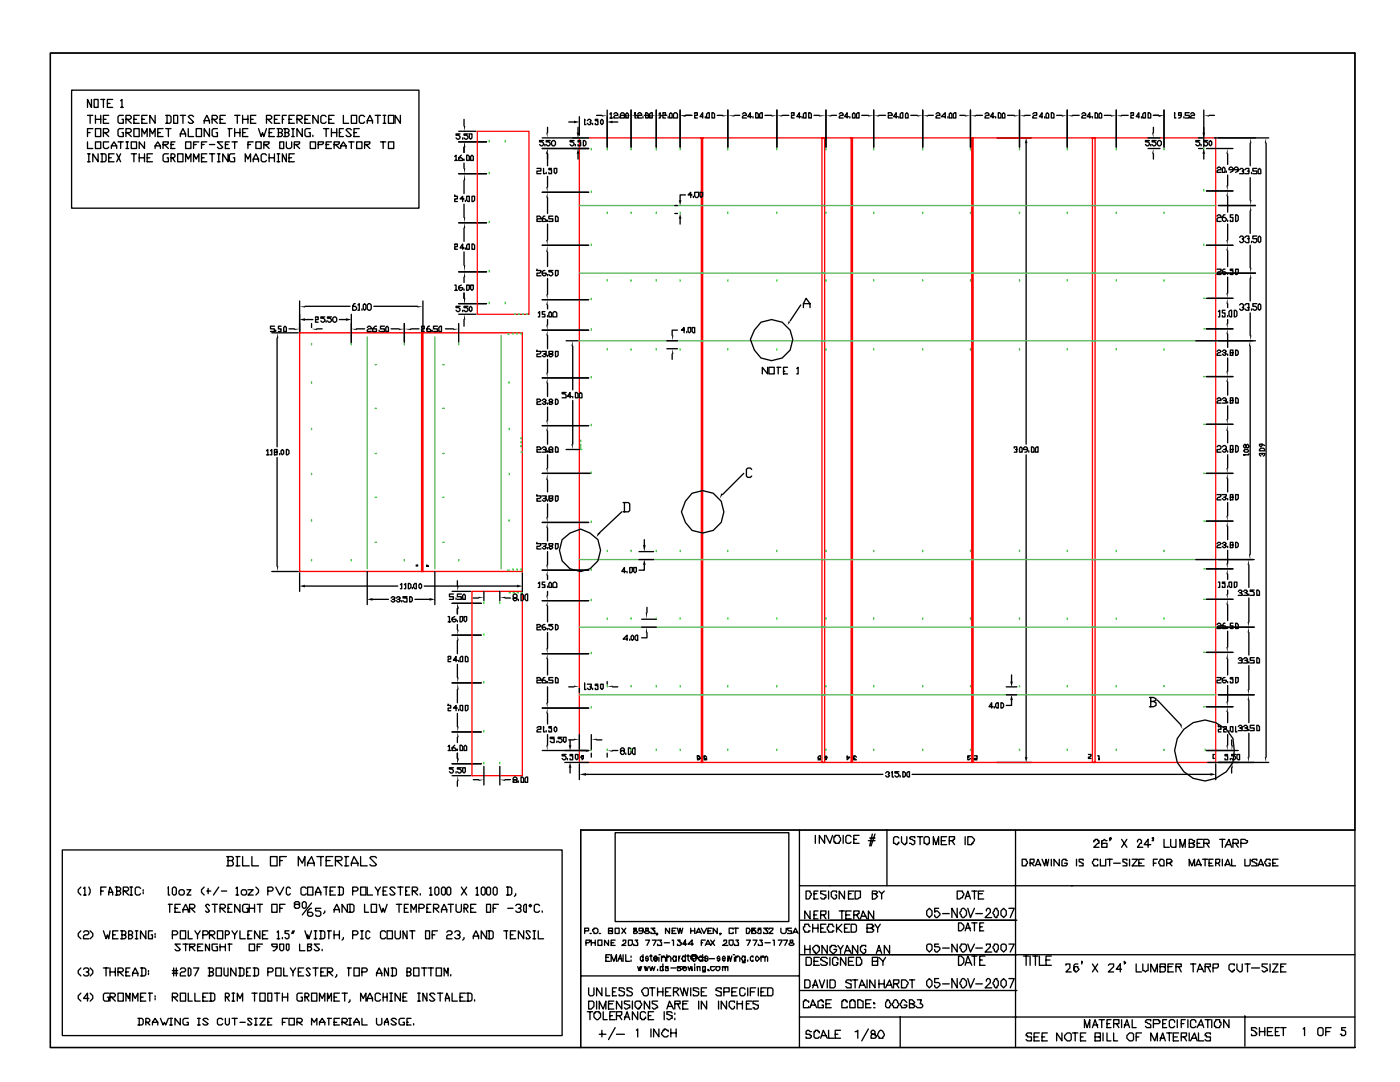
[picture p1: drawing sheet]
<svg xmlns="http://www.w3.org/2000/svg" width="279mm" height="216mm" viewBox="0 0 279 216" stroke-linecap="round" stroke-linejoin="round" font-family="sans-serif">
<g fill="none" stroke="#000" stroke-width=".26">
<path d="M10.1 10.6h260.3v155h-154.5v43.4h-105.8zM10.1 10.6h260.3v198.4h-260.3zM14.3 18h69.3v23.5h-69.3zM18.3 19.8v1.6l-.8-1.6v1.6M18.8 19.8h.8v1.6h-.8zM20.1 19.8h.8M20.6 19.8v1.6M22.5 19.8h-1.1v1.6h1.1M17.5 28.3v1.3h1M17.5 23h1M17.5 26.5h.5M17.5 30.7h.5"/>
<path d="M17.5 32.3h.5M17.7 30.7v1.6M18 23v1.6M18.5 25.7h-1v1.6M19.1 25.7h1v1.6h-1zM19.1 28.3h1v1.3h-1zM19.1 23v1.6M19.1 23.8h1M19.6 30.7v1.6l-1.1-1.6v1.6M20.1 30.7h.8l.3 .3v1l-.3 .3h-.8M20.1 23v1.6M20.4 30.7v1.6"/>
<path d="M20.6 26.5h.8l.3-.3v-.3l-.3-.2h-.8v1.6M20.6 23.8h.6M20.9 26.5l.8 .8M21.4 20.6h.6M21.7 23h-1.1v1.6h1.1M21.7 28.3h-1.1v1.1l.3 .2h.5l.3-.2M21.7 31.5h.5M22.2 29.6v-.5l.6-.8 .5 .8v.5M22.2 29.1h1.1M22.8 30.7h-1.1v1.6h1.1M23.3 30.7l.8 1.6M23.5 28.3h1.1"/>
<path d="M24.1 20.1l.2-.3v1.6M24.1 28.3v1.3M24.1 30.7l-.8 1.6M24.1 21.4h.5M24.6 23h-.8l-.3 .3v1l.3 .3h.8v-.8h-.3M24.6 25.7h-.8l-.3 .2v1.1l.3 .3h.8v-.8h-.3M25.1 23.8h.8l.3-.3v-.2l-.3-.3h-.8v1.6M25.1 26.5h.8l.3-.3v-.3l-.3-.2h-.8v1.6M25.1 28.3h.6M25.1 29.6h.6M25.4 23.8l.8 .8M25.4 26.5l.8 .8"/>
<path d="M25.4 28.3v1.3M26.2 28.3h1.1v1.3h-1.1zM26.2 30.7h1.1M26.7 25.7h1.1v1.6h-1.1zM26.7 23.8h.6M26.7 30.7v1.6M27.8 23h-1.1v1.6h1.1M27.8 30.7v1.6M27.8 31.5h1M28.3 27.3v-1.6l.5 1 .6-1v1.6M28.3 23.8h.5M28.8 28.3v1.3l-1-1.3v1.3"/>
<path d="M28.8 30.7v1.6M29.4 23h-1.1v1.6h1.1M29.4 31.5h.5M29.9 27.3v-1.6l.5 1 .6-1v1.6M30.4 30.7h-1v1.6h1M31 23v1.6l-1.1-1.6v1.6M31 29.6v-.5l.5-.8 .5 .8v.5M31 29.1h1M31.5 26.5h.5M32.5 25.7h-1v1.6h1M32.5 28.8h.8l.3-.2v-.3h-1.1v1.3M32.8 28.8l.8 .8"/>
<path d="M33.1 23h.8l.2 .3v1l-.2 .3h-.8M33.1 25.7h1M33.3 23v1.6M33.6 30.7h-.8l-.3 .3v1l.3 .3h.8v-.8h-.3M33.6 25.7v1.6M34.1 31.5h.6l.2-.3v-.2l-.2-.3h-.6v1.6M34.1 28.8h.6M34.4 31.5l.5 .8M34.7 23h.8v1.6h-.8zM34.9 28.3h-.8v1.3h.8M35.5 30.7h1v1.6h-1zM36 27.3v-.6l.5-1 .5 1v.6"/>
<path d="M36 23h1M36 26.7h1M36.5 23v1.6M37 28.3h1.1v1.3h-1.1zM37 32.3v-1.6l.6 1.1 .5-1.1v1.6M37.6 25.7v1.6h1M38.6 23.3l-.2-.3h-.6l-.2 .3 1 1-.2 .3h-.6l-.2-.3M38.6 32.3v-1.6l.6 1.1 .5-1.1v1.6M38.6 28.8h.6M39.2 25.7h1v1.6h-1zM39.7 28.3h-1.1v1.3M40.2 28.8h.5"/>
<path d="M40.2 31.5h.5M40.7 24.6v-.5l.6-1.1 .5 1.1v.5M40.7 24.1h1.1M41.3 28.3h-1.1v1.3M41.3 30.7h-1.1v1.6h1.1M41.8 25.7v1.6l-1.1-1.6v1.6M41.8 28.8h1.1M41.8 30.7h1.1M42.3 23.8h.8l.3-.3v-.2l-.3-.3h-.8v1.6M42.3 30.7v1.6M42.6 23.8l.8 .8M43.4 25.7h-.8l-.3 .2v1.1l.3 .3h.8v-.8h-.3"/>
<path d="M43.4 30.7h.5M43.4 32.3h.5M43.7 30.7v1.6M43.9 23.8h.5M44.4 28.3h-1l1 1.1-.2 .2h-.5l-.3-.2M45 23h-1.1v1.6h1.1M45 28.8h.5M45.5 30.7v1.6l-1.1-1.6v1.6M45.5 25.7h.8M45.8 28.3h-.8v1.3h.8M45.8 25.7v1.6M46.3 28.3h1.1"/>
<path d="M46.8 30.7h-.8l-.2 .3v1l.2 .3h.8v-.8h-.2M46.8 23h1.1M46.8 25.7v1.6M46.8 28.3v1.3M46.8 26.5h1.1M47.4 23v1.6M47.9 25.7v1.6M48.4 23.8h1.1M48.4 23v1.6M48.4 26.5h.5M48.9 32.3v-1.6l.6 1.1 .5-1.1v1.6M49.5 25.7h-1.1v1.6h1.1"/>
<path d="M49.5 23v1.6M49.5 28.8h.5M50 23.8h.5M50.5 28.3h-1v1.3M50.5 32.3v-.5l.6-1.1 .5 1.1v.5M50.5 31.8h1.1M51.1 28.3h1v1.3h-1zM51.1 23h-1.1v1.6h1.1M51.6 25.7l.5 1.6 .3-.8 .3 .8 .5-1.6M52.7 28.8h.7l.3-.2v-.3h-1v1.3M52.9 28.8l.8 .8M53.2 23.8h.8l.2-.3v-.2l-.2-.3h-.8v1.6"/>
<path d="M53.2 31l-.3-.3h-.5l-.3 .3v1l.3 .3h.5l.3-.3M53.4 23.8l.8 .8M53.7 26.5h.5M53.7 31.5h1.1M53.7 30.7v1.6M54.8 25.7h-1.1v1.6h1.1M54.8 23.8h.5M54.8 30.7v1.6M55.3 25.7h.8l.3 .2v.3l-.3 .3M55.3 30.7h.5M55.3 32.3h.5M55.6 26.5h.5l.3 .2v.3l-.3 .3h-.8"/>
<path d="M55.6 25.7v1.6M55.6 30.7v1.6M55.8 28.3h.8v1.3h-.8zM55.8 23h-1v1.6h1M56.4 23.8h.2M56.6 25.7h.8l.3 .2v.3l-.3 .3M56.9 26.5h.5l.3 .2v.3l-.3 .3h-.8M56.9 25.7v1.6M57.2 23h-.8v1.6M57.2 28.3v1.1l.2 .2h.5l.3-.2v-1.1M57.2 30.7v1.6l-.8-1.6v1.6M57.7 23.8h.5"/>
<path d="M57.7 31.5h.5M58.2 27.3h.5M58.2 25.7h.5M58.5 25.7v1.6M58.7 23h-1v1.6h1M58.7 28.8h.8l.3-.2v-.3h-1.1v1.3M58.7 30.7h-1v1.6h1M59 28.8l.8 .8M59.3 23.8h.8l.2-.3v-.2l-.2-.3h-.8v1.6M59.5 23.8l.8 .8M60.3 25.7v1.6l-1-1.6v1.6M60.9 23.8h.5"/>
<path d="M61.9 28.3h1.1v1.3h-1.1zM61.9 23h-1v1.6h1M61.9 25.7h-.8l-.2 .2v1.1l.2 .3h.8v-.8h-.3M62.4 27v.3M63.5 23v1.6l-1.1-1.6v1.6M63.5 28.8h.8l.3-.2v-.3h-1.1v1.3M64.6 25.7h1M65.1 23.3l-.3-.3h-.5l-.3 .3v1l.3 .3h.5l.3-.3M65.1 25.7v1.6M65.1 28.8h.5M65.6 23.8h.5M66.1 28.3h-1v1.3h1"/>
<path d="M66.1 26.5h1.1M66.1 25.7v1.6M66.7 23h-1.1v1.6h1.1M66.7 28.8h.8l.2-.2v-.3h-1v1.3M66.9 28.8l.8 .8M67.2 25.7v1.6M67.7 26.5h.3M68 29.6v-.5l.5-.8 .6 .8v.5M68 29.1h1.1M68.5 23v1.6h1.1M68.5 25.7h-.8v1.6h.8M69.6 28.3h1"/>
<path d="M70.1 23h1.1v1.6h-1.1zM70.1 25.9l-.3-.2h-.5l-.2 .2 1 1.1-.3 .3h-.5l-.2-.3M70.1 28.3v1.3M70.6 26.5h.6M71.2 28.3h1v1.3h-1zM71.7 25.7h-1.1v1.6h1.1M72.8 23.3l-.3-.3h-.5l-.3 .3v1l.3 .3h.5l.3-.3M72.8 28.8h.8l.2-.2v-.3h-1v1.3M73 28.8l.8 .8M73.3 24.6v-.5l.5-1.1 .5 1.1v.5M73.3 24.1h1M74.9 23h1"/>
<path d="M75.4 23v1.6M75.9 28.3h1.1M76.5 23h.5M76.5 28.3v1.3M76.5 24.6h.5M76.7 23v1.6M77.5 23h1.1v1.6h-1.1zM77.5 28.3h1.1v1.3h-1.1zM79.9 23v1.6l-1.1-1.6v1.6M90.8 31.2l.2-.2v1M90.8 38.9v.3h.5v.5h-.5v.5h.5M90.8 32h.5"/>
<path d="M91.5 28.3h5.6M91.5 26.2h3.5M91.5 34.7h5.6M91.8 26.7h-.8v.3h.5l.3 .3v.2l-.3 .3h-.2l-.3-.3M92.1 31l-.6 .5v.5h.8v-.2l-.2-.3h-.6M92.3 27.5v.3M92.6 39.7h-.8l.5-.5v1M92.6 23.8v1.3M92.6 29.4v1M92.6 31.8v.2M92.6 32.5v1.1M92.6 36v2.6"/>
<path d="M92.9 40v.2M93.1 31h.3l.3 .2v.8h-.6zM93.1 39.2h.6v1h-.3l-.3-.2zM93.4 26.7h-.8v.3h.5l.3 .3v.2l-.3 .3h-.2l-.3-.3M93.7 26.7h.5v.8l-.3 .3-.2-.3zM93.9 31.2l.3-.2 .3 .2v.8h-.6zM94.2 39.2h.5v.8l-.2 .2h-.3zM107.2 33.6h.7v.5h-.7v.6h.7M108.2 27.5h9.3M108.2 29.6h9.3M108.2 38.4h9.3M108.5 28h-.8v.3h.5l.3 .3v.2l-.3 .3h-.3l-.2-.3"/>
<path d="M108.5 33.6v1.1h.2M108.7 28.8v.3M109 34.4v.3M109.3 25.4v1.1M109.3 30.7v2.4M109.3 35.2v2.1M109.3 39.4v3.2M109.8 28h-.8v.3h.5l.3 .3v.2l-.3 .3h-.2l-.3-.3M110.1 33.6h-.6v.3h.6v.8h-.6v-.3M110.3 28h.3l.3 .3v.5l-.3 .3h-.3l-.2-.3v-.5zM110.6 33.6h.5v.8l-.2 .3-.3-.3zM113.5 24.3h1.1"/>
<path d="M114.6 28h-.8v.3h.5l.3 .3v.2l-.3 .3h-.3l-.2-.3M114.8 28.8v.3M115.4 25.4v1.1M115.4 30.7v1.1M115.6 23.3v3.7M115.9 28h-.5v.3h.5v.8h-.5v-.3M116.4 28h.3l.2 .3v.5l-.2 .3h-.3zM116.7 24.1v-.3v1.1h.2M117.2 24.1l.3-.3h.2l.3 .3-.3 .2 .3 .3-.3 .3h-.2l-.3-.3M118.3 24.6v.3M119.1 23h1M119.3 23.8h-.5v.3h.5v.8h-.5v-.3"/>
<path d="M119.9 24.1l.2-.3 .3 .3v.5l-.3 .3-.2-.3zM121.2 22v7.4M121.7 22.8l.3-.3v1M121.7 23.5h.5M122.2 24.3h1.1M122.5 22.8l.3-.3h.2l.3 .3v.2h-.5l-.3 .3v.2h.8M123.6 23.3v.2M123.8 22.8l.3-.3h.3l.2 .3v.7h-.8zM123.8 23h1.1M125.1 22.5l.3 .3v.7h-.5v-.7zM125.9 22v7.4M126.7 22.8v-.3v1h.3"/>
<path d="M127 23h1.1M127.3 22.8l.2-.3h.3l.3 .3v.2h-.6l-.2 .3v.2h.8M128.3 23.3v.2M128.6 23h1M128.9 22.5h.2l.3 .3v.7h-.5zM129.6 22.8l.3-.3h.3v1h-.6zM131 22v7.4M131.5 22.8l.3-.3v1h-.3M132 23h1.1M132.3 22.8v-.3h.5v.5h-.5v.5h.5M133.3 23.3v.2M133.6 22.8l.3-.3 .2 .3v.7h-.5z"/>
<path d="M134.7 22.5h.2l.3 .3v.7h-.8v-.7zM135.7 22v7.4M136.8 38.9h-1.1v1.1M136.8 23h1.3M138.1 38.9h-.8l.5-.5v1M138.4 39.2v.2M138.6 38.4h.8v.8l-.2 .2h-.3l-.3-.2zM138.6 22.8v-.3h.6v.5h-.6v.5h.6M139.7 38.4h.5v.8l-.2 .2-.3-.2zM140.2 23.3h-.5l.5-.8v1M140.8 23.3v.2M141 22.8l.3-.3h.3v1h-.6z"/>
<path d="M142.1 22.5h.2l.3 .3v.7h-.5zM143.1 23h1.1M145.3 22v7.4M146.6 23h1M148.2 22.8l.2-.3h.3l.3 .3v.2h-.6l-.2 .3v.2h.8M150 23.3h-.8l.6-.8v1M150.3 23.3v.2M150.8 22.5h.3l.2 .3v.7h-.5zM151.6 22.8l.3-.3h.2v1h-.5zM152.7 23h1.3M155 22v7.4M156.1 23h1.3"/>
<path d="M158 22.8v-.3h.5v.5h-.5v.5h.5M159.8 23.3h-.8l.5-.8v1M160.1 23.3v.2M160.3 22.8l.3-.3h.3v1h-.6zM161.4 22.5h.3l.2 .3v.7h-.5zM162.5 23h1M164.8 22v7.4M165.9 23h1.1M167.5 22.8l.2-.3h.3l.3 .3v.2h-.6l-.2 .3v.2h.8M169.3 23.3h-.8l.6-.8v1M169.6 23.3v.2M170.1 22.8l.3-.3 .3 .3v.7h-.6z"/>
<path d="M171.2 22.5h.2v1h-.5v-.7zM172 23h1.3M174.4 22v7.4M175.4 23h1.3M177.3 22.8v-.3h.5l.3 .3v.2h-.8v.5h.8M179.1 23.3h-.8l.6-.8v1M179.4 23.3v.2M179.9 22.5h.3v1h-.5v-.7zM181 22.5l.2 .3v.7h-.5v-.7zM181.8 23h1.3M184.1 22v7.4M185.2 23h1.1"/>
<path d="M186.8 22.8l.3-.3h.2l.3 .3v.2h-.5l-.3 .3v.2h.8M188.6 23.3h-.7l.7-.8v1M189.2 23.3v.2M189.7 22.5l.3 .3v.7h-.6v-.7zM190.2 22.8l.3-.3h.3v1h-.6zM191.6 23h1M193.7 22v7.4M194.7 23h1.4M196.6 22.8l.2-.3h.3l.3 .3v.2h-.6l-.2 .3v.2h.8M198.4 23.3h-.8l.6-.8v1M198.7 23.3v.2M199 27.5h6.8"/>
<path d="M199.2 22.5h.3l.3 .3v.7h-.6zM200 22.8l.3-.3 .3 .3v.7h-.6zM201.1 23h1.3M203.5 22v7.4M204.5 23h1.1M204.8 28.6v60M206.1 22.8l.3-.3h.5v.5h-.5l-.3 .3v.2h.8M208 23.3h-.6l.6-.8v1M208.5 23.3v.2M208.8 22.8l.2-.3 .3 .3v.7h-.5zM209.8 22.5h.3l.2 .3v.7h-.5zM210.9 23h1"/>
<path d="M213 22v7.4M214 23h1.4M215.9 22.8l.3-.3h.2l.3 .3v.2h-.5l-.3 .3v.2h.8M217.8 23.3h-.8l.5-.8v1M218 23.3v.2M218.5 22.5h.3l.3 .3v.7h-.6zM219.3 22.8l.3-.3 .3 .3v.7h-.6zM220.4 23h1.3M222.8 22v7.4M223.8 23h1.4M225.7 22.8v-.3h.5v.5h-.5v.5h.5M227.3 23.3h-.6l.6-.8v1"/>
<path d="M227.8 23.3v.2M228.3 22.5h.3v1h-.5v-.7zM229.1 22.5h.3l.3 .3v.7h-.6zM229.1 27.5h2.4M229.1 29.6h2.4M229.4 28h-.8v.3h.5l.3 .3v.2l-.3 .3h-.2l-.3-.3M229.7 28.8v.3M230.2 25.4v1.1M230.2 30.7v1.1M230.2 23h1M230.7 28h-.8v.3h.6l.2 .3v.2l-.2 .3h-.3l-.3-.3M231 28.3l.2-.3h.3l.3 .3v.5l-.3 .3h-.3l-.2-.3z"/>
<path d="M232.3 22v7.4M234.4 22.8v-.3v1h.3M235.7 23h-.5v-.5h.5v.8l-.2 .2h-.3M236.3 23.3v.2M237.3 22.5h-.8v.5h.8v.5h-.8M237.6 22.8l.3-.3h.2l.3 .3v.2h-.5l-.3 .3v.2h.8M239.2 27.5h.8M239.2 29.6h.8M239.4 28h-.7v.3h.5l.2 .3v.2l-.2 .3h-.3l-.2-.3M239.7 28.8v.3M240.2 22v7.4M240.2 30.7v1.1"/>
<path d="M240.8 29.6h5.3M240.8 38.1h5.3M241 28h-.8v.3h.6l.2 .3v.2l-.2 .3h-.3l-.3-.3M241.3 28.3l.3-.3 .2 .3v.5l-.2 .3-.3-.3zM241.3 23h1.1M242.4 27.5h10.8M242.9 33.6l.3-.3h.2l.3 .3v.3h-.5l-.3 .2v.3h.8M243.9 33.6l.3-.3 .3 .3v.8h-.6zM244.7 34.1v.3M245 30.7v2.1M245 34.9v2.1M245 39.2v3.1"/>
<path d="M246.1 33.9h-.8v-.3l.2-.3h.3l.3 .3v.5l-.6 .3M247.1 33.9h-.8v-.3l.3-.3h.3l.2 .3v.5l-.5 .3M247.4 33.9l.2-.3h.3l.3 .3v.2h-.3l.3 .3v.3h-.8M248.4 33.9l.3-.3h.5v.5h-.2M249.2 34.1v.6h-.8M249.5 28.6v4.5M249.5 35.5v4.5M249.8 34.4v.3M250.8 33.6h-.8v.5h.8v.6h-.8M251.1 33.9l.3-.3 .2 .3v.8h-.5zM252.7 28.6v122.5M90.8 48.9v-.2h.5v.5h-.5v.5h.5"/>
<path d="M90.8 56.9h.2v1M90.8 57.9h.5M91.5 44.4h5.6M91.5 54.2h5.6M92.1 56.9l-.6 .3v.5l.3 .2h.3l.2-.2v-.3h-.8M92.6 49.5h-.8l.5-.8v1M92.6 40.7v2.7M92.6 45.5v2.7M92.6 50.3v2.6M92.6 55.3v1.1M92.6 57.7v.2M92.6 58.5v1"/>
<path d="M92.9 49.5v.2M93.1 48.9l.3-.2h.3v1h-.6zM93.1 56.9h.6v.8l-.3 .2h-.3zM93.9 56.9h.6v.8l-.3 .2-.3-.2zM94.2 48.7h.3l.2 .2v.8h-.5zM107.2 43.4v-.3h.5l.2 .3v.3h-.7v.5h.7M107.2 53.7v.3h.7v.2l-.2 .3h-.5v.5h.7M108.2 48.9h9.3M108.2 59.8h9.3M108.7 43.1h-.2l-.3 .6v.5h.8v-.3l-.3-.2h-.5M108.7 54h-.2l-.3 .2v.6l.3 .2h.2l.3-.2v-.3h-.8M109.3 43.9v.3"/>
<path d="M109.3 44.7v3.2M109.3 50.3v2.9M109.3 54.8v.2M109.3 55.6v3.1M110.3 43.1h-.8v.6h.8v.5h-.8M110.3 54h-.8v.2h.6l.2 .3v.3l-.2 .2h-.3l-.3-.2M110.9 43.1h.2l.3 .3v.8h-.5zM110.9 54h.5v.8l-.3 .2h-.2zM134.7 41h.5M134.7 42.6h.5M135.7 43.7v1M240.8 48.9h5.3"/>
<path d="M240.8 59.5h5.3M242.9 43.1l.3-.2h.2l.3 .2v.3h-.5l-.3 .3v.5h.8M242.9 53.7h.8v.3l-.8 .5v.3h.8M243.2 41h7.4M243.2 54.5h7.4M244.5 42.9h-.3l-.3 .5v.5l.3 .3h.3l.2-.3v-.2l-.2-.3h-.6M244.5 53.7h-.3l-.3 .3v.5l.3 .3h.3l.2-.3-.2-.3h-.6M245 43.9v.3M245 44.7v3.2M245 50v3.2M245 54.5v.3M245 55.3v3.2"/>
<path d="M246.1 42.9h-.6v.5h.6v.8h-.6v-.3M246.1 53.7h-.6v.3h.6v.8h-.6v-.3M246.6 42.9h.3l.2 .2v.8l-.2 .3h-.3zM246.6 53.7h.5v.8l-.2 .3h-.3zM247.4 47.4l.2-.3h.3l.3 .3v.2h-.3l.3 .3v.3l-.3 .2h-.3l-.2-.2M248.4 47.4l.3-.3h.5v.5h-.2M249.2 47.6v.8h-.5l-.3-.2M249.5 42.1v4.5M249.5 48.9v4.5M249.5 55.6v4.5M249.8 48.2v.2M250.8 47.1h-.8v.5h.8v.6l-.2 .2h-.3l-.3-.2"/>
<path d="M251.1 47.4l.3-.3 .2 .3v.8l-.2 .2-.3-.2zM54.2 66.4h5.3M54.8 65.1h-.8v.5h.8v.5h-.8M55 65.9v.2M55.3 67.5v21.7M56.1 65.1h-.5v.5h.5v.5h-.5M56.9 65.1l.3 .3v.7h-.6v-.7zM57.7 65.6h1M59.8 60.1v6M60.9 63.8h1.5M60.9 61.1h8.9M62.2 64.6v.8"/>
<path d="M63 63.5v-.3h.5v.6h-.5v.5h.5M63.2 65.6h1.1M64.8 63.2h-.8v.3h.6l.2 .3v.2l-.2 .3h-.3l-.3-.3M65.1 64v.3M66.1 63.2h-.7v.3h.5l.2 .3v.2l-.2 .3h-.3l-.2-.3M66.7 63.2h.2l.3 .3v.5l-.3 .3h-.2l-.3-.3v-.5zM67.7 63.8h1.4M70.1 62.7v5.8M70.9 60.6h-.3l-.2 .5v.8h.5l.3-.3v-.2l-.3-.3h-.5M71.2 65.6h1.6M71.4 60.9l.3-.3v1.3h-.3M72.2 61.6v.3"/>
<path d="M72.5 60.9l.3-.3 .2 .3v.7l-.2 .3-.3-.3zM73.3 60.9l.3-.3h.2l.3 .3v.7l-.3 .3h-.2l-.3-.3zM73.3 65.4l.3-.3h.2l.3 .3v.2h-.5l-.3 .3v.2h.8M74.6 61.1h8.7M75.1 65.1h-.2l-.6 .5v.5h.8v-.5h-.8M75.7 65.9v.2M76.7 65.1h-.8v.5h.8v.5h-.8M77.3 65.1l.2 .3v.7h-.5v-.7zM78.1 65.6h1.5M80.7 64.6v3.7M82 65.6h1.6M84.1 65.4v-.3h.6v.5h-.6v.5h.6"/>
<path d="M84.4 60.1v6M85.7 65.1h-.2l-.3 .5v.5h.8v-.2l-.3-.3h-.5M86.3 65.9v.2M87.3 65.1h-.8v.5h.8v.5h-.8M87.6 65.4l.2-.3h.3v1h-.5zM88.9 65.6h1.6M91.5 60.6h5.6M91.5 62.7h3.5M91.5 64.6v3.7M91.8 61.1h-.8v.3h.5l.3 .2v.3l-.3 .3h-.2l-.3-.3M92.3 61.9v.3M92.6 63.8v1.3"/>
<path d="M93.4 61.1h-.8v.3h.5l.3 .2v.3l-.3 .3h-.2l-.3-.3M93.9 61.1l.3 .3v.5l-.3 .3-.2-.3v-.5zM107.2 69.8v.3h.7v.3l-.2 .2h-.5v.6h.7M107.2 79.9v-.3h.5l.2 .3-.2 .3h-.5v.5h.7M107.4 62.4l.3-.2v1h-.3M108.2 70.1h.8v.3l-.3 .2h-.2M108.2 79.9l.3-.3h.2l.3 .3-.3 .3h-.2M108.2 65.9h9.3M108.2 75.4h9.3M108.7 62.2h-.5v.5h.5v.5h-.5M108.7 70.6h.3v.3l-.3 .3h-.2l-.3-.3M109.3 60.9v.7"/>
<path d="M109.3 63v.2M109.3 63.8v1M109.3 66.9v2.7M109.3 70.9v.3M109.3 71.7v2.6M109.3 76.5v2.6M109.8 62.2l.3 .2v.8h-.6v-.8zM109.8 70.6l-.3-.2v-.3h.8v.3l-.2 .2h-.6v.3l.3 .3h.3l.2-.3v-.3h-.2M110.3 62.4l.3-.2h.3l.2 .2v.8h-.8zM110.9 70.1h.5v.8l-.3 .3h-.2zM110.9 79.6h.2l.3 .3v.5l-.3 .3h-.2zM113 78.3h-.8v.3h.5l.3 .2v.6h-.8"/>
<path d="M113 68h2.4M114 79.1h-.8l.6-.8v1.1M114.3 69.1v8.7M114.3 79.1v.3M114.3 79.9v8.7M114.8 78.3h.3l.3 .3v.8h-.6zM115.6 78.6l.3-.3 .3 .3v.8h-.6zM133.1 68h2.1M133.1 69.6h2.1M134.1 70.6v1.1M135.2 65.9h-1.1v1M136.5 65.9h-.5l.5-.5v1"/>
<path d="M137.1 66.1v.3M137.3 65.4h.5v.7l-.2 .3-.3-.3zM138.1 65.4h.5v1h-.2l-.3-.3zM151.9 64.3l2.1-.5 2.1 .5 1.6 1.6 .5 1.8-.5 2.1-1.6 1.6-2.1 .6-2.1-.6-1.4-1.6-.7-2.1 .7-1.8zM153.2 73.3v1.3l-1.1-1.3v1.3M153.5 73.3h1v1.3h-1zM155 73.3h.8M155.3 73.3v1.3M156.4 74.1h.2M157.2 73.3h-.8v1.3h.8M159 73.6l.3-.3v1.3h-.3M159.8 60.9l-2.1 3.1"/>
<path d="M160.3 61.4v-.8l.6-1.1 .8 1.1v.8M160.3 60.6h1.4M238.7 68h11.9M240.8 75.1h5.3M240.8 65.6h5.3M242.9 79.6l.3-.2h.2l.3 .2v.3h-.5l-.3 .3v.2h.8M242.9 70.1l.3-.3h.2l.3 .3-.8 .5v.3h.8M243.2 62.2l.2-.3v1.3h-.2M243.9 79.6l.3-.2h.3l.2 .2v.3h-.5M243.9 70.1l.3-.3h.3l.2 .3-.2 .3h-.3M244.5 79.9l.2 .3v.2h-.8M244.5 70.4l.2 .2-.2 .3h-.3l-.3-.3"/>
<path d="M244.5 61.9h-.6v.5h.6v.8h-.6v-.2M245 60.6v.8M245 63v.2M245 63.8v.8M245 66.7v2.6M245 70.6v.3M245 71.4v2.7M245 76.2v2.6M245.3 62.2l.2-.3h.3v1.3h-.3l-.2-.2zM245.5 79.9v-.5h.6v.5h-.6v.5h.6v-.5M245.5 70.4v-.6h.6v.6h-.6v.5h.6v-.5M246.3 61.9h.3l.3 .3v.8l-.3 .2h-.3z"/>
<path d="M246.6 79.4h.3l.2 .2v.8h-.5zM246.6 69.8h.3l.2 .3v.5l-.2 .3h-.3zM247.4 60.9l.2-.3h.3l.3 .3v.2l-.3 .3h.3v.2l-.3 .3h-.3l-.2-.3M248.4 60.9l.3-.3h.5v.8h-.2M249.2 61.4v.5h-.5l-.3-.3M249.5 62.4v4.5M249.5 69.1v41.5M249.8 61.6v.3M250.8 60.6h-.8v.5h.6l.2 .3v.2l-.2 .3h-.3l-.3-.3M251.1 60.9l.3-.3 .2 .3v.7l-.2 .3-.3-.3zM53.2 90l.2-.3v1.1M53.2 90.8h.5"/>
<path d="M54 90l.2-.3v1.1h-.2M54.8 90.2v-.5h.5v.5h-.5v.6h.5v-.6M55.3 91.3v21.7M55.8 90.5v.3M56.4 89.7l.2 .3v.5l-.2 .3-.3-.3v-.5zM57.2 89.7h.2l.3 .3v.5l-.3 .3h-.2zM107.2 89.4v-.2h.5l.2 .2v.3h-.7v.5h.7M107.2 98.7v.3h.7v.2l-.2 .3h-.5v.5h.7M108.2 89.4l.3-.2h.2l.3 .2v.3h-.5M108.2 99h.8v.2l-.3 .3h-.2M108.2 94.5h9.5M108.2 84.9h9.3"/>
<path d="M108.7 80.2l.3 .2-.3 .3h-.2l-.3-.3M108.7 89.7l.3 .3v.2h-.8M108.7 99.5h.3v.2l-.3 .3h-.2l-.3-.3M109.3 80.4v.3M109.3 81.2v2.7M109.3 86v2.6M109.3 90v.2M109.3 90.8v2.6M109.3 95.8v2.4M109.3 99.7v.3M109.8 80.2l-.3-.3 .3-.3h.3l.2 .3-.8 .5 .3 .3h.3l.2-.3-.2-.2M109.8 89.7h-.3v-.3l.3-.2h.3l.2 .2v.3h-.5l-.3 .3v.2h.8v-.2l-.2-.3"/>
<path d="M109.8 99.5l-.3-.3v-.2h.8v.2l-.2 .3h-.6v.2l.3 .3h.3l.2-.3v-.2h-.2M110.9 89.2h.2l.3 .2v.8h-.5zM110.9 99h.5v.7l-.3 .3h-.2zM113 89.7h2.6M138.1 98.4a4.3 4.3 0 0 1 6.4 3.7 4.3 4.3 0 0 1-6.4 3.7l-1.3-1.6-.8-2.1 .8-2.1zM148.4 94.5l-4.2 4.2M150 93.7l-.2-.3h-.6l-.2 .3v1.3l.2 .2h.6l.2-.2M202.4 89.4v-.2h.5v.5h-.2M202.9 89.7v.5h-.5M203.7 89.2l.3 .2v.8h-.5v-.8zM204.8 90.8v60.3M205.1 89.7h-.8v-.3l.2-.2h.3l.3 .2v.6l-.3 .2h-.3"/>
<path d="M205.3 90v.2M205.8 89.2h.3l.3 .2v.8h-.6zM206.6 89.4l.3-.2h.3v1h-.6zM240.8 94.5h5.3M240.8 84.7h5.3M242.9 98.7h.8v.3l-.3 .2h-.2l-.3 .3v.2h.8M242.9 89.2l.3-.3h.2l.3 .3v.2l-.3 .3h-.5v.5h.8M243.9 98.7h.8v.3l-.2 .2h-.3M243.9 89.2l.3-.3h.3l.2 .3v.2l-.2 .3h-.3M244.5 99.2l.2 .3-.2 .2h-.3l-.3-.2M244.5 89.7h.2v.3l-.2 .2h-.3l-.3-.2M245 80.2v.2"/>
<path d="M245 81v2.6M245 86v2.4M245 90v.2M245 90.8v2.6M245 95.5v2.7M245 99.5v.2M245.5 99.2v-.5h.6v.5h-.6v.5h.6v-.5M245.5 89.7v-.8h.6v.8h-.6v.5h.6v-.5M246.6 98.7h.5v.8l-.2 .2h-.3zM246.6 88.9h.3l.2 .3v.8l-.2 .2h-.3zM248.4 89.7h.6l.2 .3-.2 .2h-.6l-.2-.2zM248.7 88.9l.3-.3 .2 .3v.3l-.2 .2-.6-.8-.2 .3v.3l.2 .2 .3-.2"/>
<path d="M249.2 90.5v.3h-1h.2M251.4 89.7l.2-.3h.5l.3 .3v.3h-1zM251.9 90.8v-.3h-.5v.3l.2 .2M251.9 90.5h.5v.3l-.3 .2M251.9 88.6v.3l-.3 .3-.2-.3v-.3h.5l.5 .3M54.2 114h5.3M59.8 114.3v3.7M60.9 116.9h18.5M73.3 114v6.6M74.3 119.6h3.2M78.1 119.3l.2-.2h.3l.2 .2-.2 .3h-.3M78.6 119.6l.2 .3-.2 .2h-.3l-.2-.2"/>
<path d="M79.1 119.3l.3-.2h.2l.3 .2-.3 .3h-.2M79.6 119.6l.3 .3-.3 .2h-.2l-.3-.2M79.9 116.7l.3-.3v1.1h-.3M80.2 119.9v.2M80.7 116.7l.3-.3v1.1h-.3M81.2 119.1h-.8v.2h.8v.8h-.5l-.3-.2M81.5 116.4h.3l.2 .3v.5l-.2 .3h-.3zM81.8 119.1h.2l.3 .2v.6l-.3 .2h-.2zM82.3 117.2v.3M82.5 116.7l.3-.3h.3v1.1h-.3l-.3-.3zM82.8 119.6h2.9M83.1 112.7v.3"/>
<path d="M83.3 112.7v.3M83.6 116.7l.3-.3 .2 .3v.5l-.2 .3-.3-.3zM84.7 116.9h18.5M85.2 112.7v.3h.3M86.8 114v6.6M90.2 118h3.7M90.5 118.5h-.8v.6h.8v.5h-.8M91 119.3v.3M91.3 115.9v1M92.1 118.5h-.8v.6h.8v.5h-.8M92.3 118.8l.3-.3 .3 .3v.8h-.6zM94.5 119.3h1"/>
<path d="M96.6 118v1.9M99.7 118v1.9M100.8 119.3h1.1M102.7 119.3l-.3-.2v-.3l.3-.3h.2l.3 .3v.3l-.3 .2h-.5v.3l.3 .3h.2l.3-.3v-.3h-.3M103.5 119.6v.3M104 118.5h.2l.3 .3v.8l-.3 .3h-.2zM104.2 114.3v3.7M105 118.5h.3v1.4h-.3l-.2-.3v-.8zM107.2 108.2v.3h.7v.2l-.2 .3h-.5v.5h.7M107.4 116.4l.3-.2v1h-.3M108.2 108.5h.8v.2l-.3 .3h-.2M108.2 104.2h9.3"/>
<path d="M108.2 113.8h9.3M108.2 119.9h9.3M108.7 109l.3 .3-.3 .2h-.2l-.3-.2M108.7 116.2h-.5v.5h.5v.5h-.5M109.3 100.5v2.7M109.3 105.3v2.6M109.3 109.3v.2M109.3 110.1v2.6M109.3 114.8v.8M109.3 116.9v.3M109.3 118v.8M109.5 116.4l.3-.2 .3 .2v.8h-.6z"/>
<path d="M109.8 109l-.3-.3v-.2h.8v.2l-.2 .3h-.3l-.3 .3 .3 .2h.3l.2-.2-.2-.3M110.3 116.4l.3-.2h.3l.2 .2v.8h-.8zM110.9 108.5h.5v.8l-.3 .2h-.2zM112.2 107.7l1.6-1.3 2.1-.8 1.8 .8 1.6 1.3 .6 2.1-.6 2.1-1.6 1.6-1.8 .5-2.1-.5-1.6-1.6-.5-2.1zM124.1 102.1l-4.5 4.3M124.4 100.3h1l.3 .2v1.4l-.3 .2h-1M124.6 100.3v1.8M124.9 114h-.8l.5-.8v1.1M125.1 114v.3M125.7 113.2h.5v.8l-.3 .3h-.2zM126.5 113.2h.5v.8l-.3 .3-.2-.3zM127.5 111.7h2.9"/>
<path d="M127.5 110.1h2.9M128.6 112.7v1.1h-1.1M128.6 107.7v1M238.7 111.7h11.6M240.8 119.6h5.3M240.8 113.5h5.3M240.8 104h5.3M242.9 108.5l.3-.3h.2l.3 .3-.3 .2h-.2l-.3 .3v.3h.8M243.2 116.2h.2v1h-.2M243.9 108.5l.3-.3h.3l.2 .3-.2 .2h-.3M244.5 116.2h-.6v.2h.6v.8h-.6v-.3M244.5 108.7l.2 .3-.2 .3h-.3l-.3-.3"/>
<path d="M245 100.3v2.6M245 105v2.7M245 109v.3M245 109.8v2.6M245 114.6v1M245 116.9v.3M245 117.7v.8M245.3 116.2h.5v1h-.3l-.2-.3zM245.5 108.7v-.5h.6v.5h-.6v.6h.6v-.6M246.3 116.2h.6v.7l-.3 .3h-.3zM246.6 108.2h.3l.2 .3v.5l-.2 .3h-.3zM247.1 118l.3-.3h.2l.3 .3-.3 .3h-.2"/>
<path d="M247.6 118.3l.3 .2v.3h-.8M248.2 118l.2-.3h.3l.3 .3-.3 .3h-.3M248.7 118.3l.3 .2v.3h-.8M249.2 112.7v4.5M249.2 118.5v.3M249.2 119.3v4.8M250.3 117.7h-.8v.3h.5l.3 .3v.5h-.8M250.8 117.7h.3l.3 .3v.8h-.6zM89.4 123h.3v1.1M89.4 131.2v-.2h.6v.5h-.6v.5h.6M89.4 124.1h.6M90.2 120.4h5.8"/>
<path d="M90.2 126.7h5.8M90.2 136.3h5.8M90.8 123l-.6 .3v.5l.3 .3h.3l.2-.3v-.2h-.8M91.3 131.8h-.8l.5-.8v1M91.3 121.4v1.1M91.3 123.8v.3M91.3 124.6v1.1M91.3 127.8v2.6M91.3 132.6v2.6M91.3 137.6v2.6M91.5 131.8v.2M91.8 123h.5v.8l-.2 .3h-.3z"/>
<path d="M91.8 131.2l.3-.2h.2v1h-.5zM92.6 123h.5v.8l-.2 .3-.3-.3zM92.9 131h.2l.3 .2v.8h-.5zM107.2 124.9v-.3h.5l.2 .3-.2 .2h-.5v.6h.7M107.2 135.5v-.3h.5l.2 .3v.2h-.7v.6h.7M108.2 130.4h9.3M108.7 124.6h-.2l-.3 .3v.5l.3 .3h.2l.3-.3-.3-.3h-.5M108.7 135.2h-.2l-.3 .5v.6h.8v-.3l-.3-.3h-.5M109.3 120.9v3.2M109.3 125.4v.3M109.3 126.2v3.2M109.3 131.5v3.2"/>
<path d="M109.3 136v.3M109.3 137.1v3.1M110.3 124.6h-.8v.3h.6l.2 .2v.3l-.2 .3h-.3l-.3-.3M110.3 135.2h-.8v.5h.8v.6h-.8M110.9 124.6h.2l.3 .3v.5l-.3 .3h-.2zM110.9 135.2h.2l.3 .3v.8h-.5zM113.5 137.1h1.1M115.6 137.3v.8M116.7 136.3v1.3h.2M117.2 136.5h.8v.3l-.3 .3h.3v.2l-.3 .3h-.2l-.3-.3M118.3 137.3v.3M119.3 136.5h-.5v.3h.5v.8h-.5v-.3"/>
<path d="M119.9 136.5h.5v.8l-.3 .3-.2-.3zM121.2 136v.5M122.2 137.1h1.1M125.1 127.5h-.7l.7-.8v1.1M125.7 127.5v.3M126.2 126.7l.3 .3v.5l-.3 .3-.3-.3v-.5zM126.7 127l.3-.3h.3v1.1h-.3l-.3-.3zM128.1 125.1h2.9M128.1 123.6h2.9M129.1 126.2v1.1h-1M129.1 121.2v1M200.8 138.6h2.1"/>
<path d="M200.8 137.1h2.1M201.9 139.7v1.1h-1.1M201.9 134.7v1.3M229.4 139.2h.8l.5 .2v.3l-.5 .3M229.7 140h.5l.5 .2v.6l-.5 .2h-.8M229.7 139.2v1.8M231 139.7l4.7 5M240.8 130.2h5.3M242.9 124.6l.3-.2h.2l.3 .2v.3h-.5l-.3 .2v.3h.8M242.9 135.2h.8v.3l-.3 .2h-.5v.6h.8M243.2 125.1h7.1M243.2 138.6h7.1"/>
<path d="M244.5 124.4h-.3l-.3 .5v.5h.8v-.3l-.2-.2h-.6M244.5 135.2h-.3l-.3 .3v.5l.3 .3h.3l.2-.3v-.3h-.8M245 120.6v3.2M245 125.1v.3M245 125.9v3.2M245 131.5v3.2M245 136v.3M245 136.8v3.2M246.1 124.4h-.6v.5h.6v.5h-.6M246.1 135.2h-.6v.3h.6v.8h-.6v-.3M246.6 124.4h.3l.2 .2v.8h-.5zM246.6 135.2h.5v.8l-.2 .3h-.3z"/>
<path d="M247.1 131.5l.3-.3h.2l.3 .3v.3h-.5M247.6 131.8l.3 .2v.3h-.8M248.2 131.5l.2-.3h.3l.3 .3v.3h-.6M248.7 131.8l.3 .2v.3h-.8M249.2 126.2v4.5M249.2 132v.3M249.2 132.8v4.8M249.2 139.7v4.5M250.3 131.2h-.8v.6h.8v.5h-.8M250.8 131.2h.3l.3 .3v.8h-.6zM89.4 140.5v.3h.6v.5h-.6v.5h.6M89.4 149l.3-.3v1.1"/>
<path d="M89.4 149.8h.6M90.2 146h5.8M90.2 152.4h5.8M90.2 154.8h3.7M90.5 153.2h-.8v.3h.5l.3 .2v.3l-.3 .3h-.2l-.3-.3M90.8 148.7l-.6 .5v.6h.8v-.3l-.2-.3h-.6M91 154v.3M91.3 141.3h-.8l.5-.5v1M91.3 142.3v2.7M91.3 147.1v1.1M91.3 149.5v.3M91.3 150.3v1"/>
<path d="M91.3 155.8v1.1M91.5 141.6v.2M91.8 140.8h.5v1h-.2l-.3-.2zM91.8 148.7h.3l.2 .3v.8h-.5zM92.1 153.2h-.8v.3h.5l.3 .2v.3l-.3 .3h-.3l-.2-.3M92.3 153.2h.6v.8l-.3 .3-.3-.3zM92.6 149l.3-.3 .2 .3v.8h-.5zM92.9 140.8h.5v.8l-.3 .2h-.2zM94.5 155.6h1M96.6 152.9v3.7M99.7 152.9v3.7M100.8 155.6h1.1"/>
<path d="M102.7 155.6h-.3v-.3l.3-.3h.2l.3 .3v.3h-.5l-.3 .2v.3h.8v-.3l-.3-.2M103.5 155.8v.3M104 155h.2l.3 .3v.8h-.5zM104.8 155.3l.2-.3h.3v1.1h-.5zM107.2 145.3l.2-.3h.5v.5h-.5l-.2 .3v.2h.7M108.2 149.8h9.3M108.2 141.3h9.3M108.5 145.3v-.3v1h.2M109 145.8v.2M109.3 142.3v2.2M109.3 146.6v2.1M110.1 145h-.6v.3h.6v.7h-.6v-.2"/>
<path d="M110.6 145.3l.3-.3 .2 .3v.5l-.2 .2-.3-.2zM110.6 147.1h-.8v.3h.8v.8h-.5l-.3-.3M111.1 147.9v.3M112.2 147.1h-.8v.3h.5l.3 .2v.3l-.3 .3h-.2l-.3-.3M112.4 147.1h.6v.8l-.3 .3-.3-.3zM112.7 152.1h4.8M113 150.5h-.8v.3h.5l.3 .3v.2l-.3 .3h-.3l-.2-.3M113.2 151.3v.3M113.5 147.6h1.1M113.8 147.6v1.1M113.8 153.2v1.1M114.3 150.5h-.5v.3h.5v.8h-.5v-.3"/>
<path d="M114.8 150.5h.6v.8l-.3 .3-.3-.3zM115.6 146.6v2.9M115.6 152.4v3.2M116.2 150.8h.2M116.4 151.3h-.2l-.3-.2 .3-.3h.2v.5l-.2 .3M116.9 154.5h59.3M118 146.6v2.9M118 150.3v.8M119.1 147.6h1M121.2 150.3v.8M122.2 149.8h1.1M124.1 149.8h-.3v-.3l.3-.3h.3l.2 .3v.3h-.5l-.3 .2v.3l.3 .2h.3l.2-.2v-.3l-.2-.2"/>
<path d="M124.9 150.3v.2M125.4 149.2h.3l.2 .3v.8l-.2 .2h-.3zM126.2 149.5l.3-.3h.2v1.3h-.2l-.3-.2zM139.2 150.8h.2M139.7 151.3h-.5v-.5h.2l.3 .3v.2l-.3 .3h-.2M141 151.1l-.2-.3h-.3v.5h.5v.3h-.5M163.8 151.1v-.3h-.3l-.3 .3v.2h.6v.3h-.6M164.8 150.8v.8l.3-.5h-.5M169.1 150.8v.8l.5-.5h-.5M170.7 151.3h-.3v.3h.5M170.9 151.1l-.2-.3h-.3v.5M176.7 154.3l.3-.3h.3l.2 .3-.2 .2 .2 .3-.2 .2h-.3l-.3-.2"/>
<path d="M178.1 154.3v-.3v1h.2M179.4 154h-.8v.3h.5l.3 .2v.3l-.3 .2h-.2l-.3-.2M179.7 154.8v.2M180.2 154h.2l.3 .3v.5l-.3 .2h-.2zM181 154.3l.2-.3h.3v1h-.3l-.2-.2zM182 154.5h59.6M193.4 151.1h-.3v.5h.3l.3-.3M193.7 150.8h-.6v.3M194.5 150.8h.5v.5h-.5v.3h.5M198.2 141h-.8l.5-.8v1.1M198.4 141v.3M198.7 140.5l.3-.3h.2v1.1h-.2l-.3-.3z"/>
<path d="M199 152.1h6.8M199.8 140.2h.2l.3 .3v.5l-.3 .3h-.2zM217.2 150.5h.6v.3l-.3 .3h-.3v.2h.6M219.1 150.8h.2v.8v-.3M236.3 145.5l1.8-1.3 2.4-.5 2.1 .5 2.1 1.3 1.4 1.9 .2 2.4-.2 2.3a6 6 0 0 1-8 3.2 6 6 0 0 1-3.2-7.9zM240.8 149.8h6.3M240.8 141h5.3M241 152.1h12.2M242.4 150.5h-.3v.8h.3M242.6 152.4v3.2M243.2 144.7v.3h.5v.5h-.5v.5h.5M244.2 145h.5v.5h-.5v.5h.5"/>
<path d="M245 150.5h-.5v.3h.5v.8h-.5v-.3M245 142.1v2.1M245 146.6v2.1M245.3 145.8v.2M245.5 145h.6v1h-.3l-.3-.2zM245.5 151.3v.3M245.8 147.6v1.1M245.8 153.2v1.1M246.6 145v1h.3M246.6 150.5h-.8v.3h.5l.3 .3v.2l-.3 .3h-.2l-.3-.3M246.9 150.5h.5v1.1h-.3l-.2-.3zM247.1 145l.3-.3h.2l.3 .3v.3h-.5"/>
<path d="M247.6 145.3l.3 .2v.3h-.8M248.2 145l.2-.3h.3l.3 .3v.3h-.6M248.7 145.3l.3 .2v.3h-.8M249.2 145.5v.3M249.2 146.3v4.8M250.3 144.7h-.8v.6h.8v.5h-.8M250.8 144.7h.3l.3 .3v.8h-.6zM12.4 169.6h99.8v37h-99.8zM16.1 177l-.5 .5v.6l.5 .5M16.7 177.3l.2-.3v1.6M16.7 178.6h.5M17.7 177l.3 .5v.6l-.3 .5"/>
<path d="M20.1 177.8h.5M21.2 177h-1.1v1.6M21.7 178.6l.3-1.6 .5 1.1v.5M21.7 178.1h.8M23 177h.8l.3 .3v.2l-.3 .3M23.3 177.8h.5l.3 .3v.2l-.3 .3h-.8M23.3 177v1.6M24.6 177.8h.8l.3-.3v-.2l-.3-.3h-.8v1.6M24.9 177.8l.8 .8M25.9 178.6h.6M25.9 177h.6M26.2 177v1.6"/>
<path d="M28 177.3l-.2-.3h-.5l-.3 .3v1l.3 .3h.5l.2-.3M28.6 177.5v.3M28.6 178.1v.2M33.6 177.3v-.3v1.6h.3M34.7 177h.2l.3 .3v1l-.3 .3h-.2l-.3-.3v-1zM35.7 177.8l.3-.3h.5l.3 .3v.5l-.3 .3h-.5l-.3-.3zM37.3 177.5h.8l-.8 1.1h.8M40.7 177l-.5 .5v.6l.5 .5M41.3 177.8h.8M41.5 177.3v1M43.7 177l-1.1 1.6M44.2 177.8h1"/>
<path d="M45.2 170.9h1.1l.3 .3v.2l-.3 .3M45.5 171.7h.8l.3 .8-.3 .3h-1.1M45.5 170.9v1.9M47.1 177.3l.3-.3v1.6M47.1 170.9h.8M47.1 172.8h.8M47.1 178.6h.5M47.4 170.9v1.9M48.2 177.8l.2-.3h.5l.3 .3v.5l-.3 .3h-.5l-.2-.3zM48.4 170.9v1.9h1.3M49.5 177.5h1l-1 1.1h1M50.3 170.9v1.9h1.3"/>
<path d="M51.1 177l.5 .5v.6l-.5 .5M53.4 177.8h.8l.3-.3v-.2l-.3-.3h-.8v1.6M54 170.9h1.3v1.9h-1.3zM55 177l.8 1.6 .8-1.6M55.8 171.7h.6M57.2 170.9h-1.4v1.9M57.9 177.3l-.2-.3h-.3l-.2 .3v1l.2 .3h.3l.2-.3M59.5 172.8v-1.9l.8 1.3 .6-1.3v1.9M61.1 177.3l-.2-.3h-.6l-.2 .3v1l.2 .3h.6l.2-.3M61.4 177h1v1.6h-1zM61.4 172.8v-.6l.8-1.3 .5 1.3v.6M61.4 172.2h1.3"/>
<path d="M63 178.6v-.5l.5-1.1 .5 1.1v.5M63 178.1h1M63.2 170.9h1.4M64 170.9v1.9M64.6 177h.8M65.1 177v1.6M65.1 171.7h.8M65.9 177.8h.5M66.4 170.9h-1.3v1.9h1.3M66.9 171.7h1.1l.3-.3v-.2l-.3-.3h-1.1v1.9M66.9 177h-1v1.6h1M67.2 171.7l1.1 1.1"/>
<path d="M67.5 177h.8l.2 .3v1l-.2 .3h-.8M67.7 177v1.6M68.8 170.9h.8M68.8 172.8h.8M69.1 170.9v1.9M70.1 172.8v-.6l.5-1.3 .8 1.3v.6M70.1 172.2h1.3M70.4 177.8h.8l.2-.3v-.2l-.2-.3h-.8v1.6M72 177h1v1.6h-1zM72 170.9v1.9h1.3M73.3 177v1.6h1M74.9 177l.5 .8v.8"/>
<path d="M75.1 171.2l-.2-.3h-.8l-.3 .3 1.3 1.3-.2 .3h-.8l-.3-.3M75.9 177l-.5 .8M76.5 177.8h.5M77.3 177h-.8v1.6h.8M78.8 177.3l-.2-.3h-.5l-.3 .3 1 1-.2 .3h-.5l-.3-.3M79.4 177h1M79.9 177v1.6M81 177.8h.2M81.8 177h-.8v1.6h.8M82.3 177.8h.8l.2-.3v-.2l-.2-.3h-.8v1.6M82.5 177.8l.8 .8M83.9 178.3v.3"/>
<path d="M85.7 177.3l.3-.3v1.6M85.7 178.6h.6M87 177h.3l.3 .3v1l-.3 .3h-.3l-.2-.3v-1zM88.1 177.3l.3-.3h.2l.3 .3v1l-.3 .3h-.2l-.3-.3zM89.2 177.3l.2-.3h.3l.3 .3v1l-.3 .3h-.3l-.2-.3zM92.1 177l1 1.6M93.1 177l-1 1.6M95 177.3l.2-.3v1.6M95 178.6h.5M96 177.3l.3-.3h.3l.2 .3v1l-.2 .3h-.3l-.3-.3zM97.1 177.3l.3-.3h.2l.3 .3v1l-.3 .3h-.2l-.3-.3zM98.4 177.3l.3-.3h.3l.2 .3v1l-.2 .3h-.3l-.3-.3z"/>
<path d="M101.1 177h.8l.2 .3v1l-.2 .3h-.8M101.3 177v1.6M102.9 178.3v.3l-.2 .3M122.8 166.2h34.6v17.7h-34.6zM159.5 165.6v11.1h43.2v-11.1M159.5 176.7v32.3M160.9 177.8h.8v.3l.2 .2-.2 .8-.3 .3h-.5zM162.5 178.3h.5M162.7 166.7v1.6M163.2 177.8h-.7v1.6h.7M164.6 166.7v1.6l-1.1-1.6v1.6M164.8 177.8h-1v.5l1 .3v.5h-.2v.3h-.6l-.2-.3"/>
<path d="M164.8 166.7l.8 1.6 .6-1.6M165.4 177.8v1.6M166.4 167h.3v-.3h.8v.3l.2 .2v.5l-.2 .3v.3h-.8v-.3h-.3zM167 178.1v-.3h-.8l-.3 .3v.8l.5 .5h.3l.3-.3v-.5h-.3M168.3 166.7v1.6M168.5 177.8v1.6l-1-1.6v1.6M169.3 178.3h.6M169.9 167l-.3-.3h-.5l-.3 .3v1l.3 .3h.5l.3-.3M170.4 177.8h-1.1v1.6h1.1M170.4 167.5h.5M170.7 177.8h1v1.3h-.3l-.2 .3h-.5zM171.4 166.7h-1v1.6h1"/>
<path d="M173.3 167.7h1.3M173.6 167.2h1M174.1 178.3h.8l.3-.2-.3-.3h-.8v1.6h.5l.6-.5-.6-.6M174.1 166.4l-.5 2.4M174.6 166.4l-.8 2.4M175.4 177.8l.5 .5v1.1M176.5 177.8l-.6 .5M177 165.6v11.1M179.4 167.2l-.3-.2h-.5l-.3 .2v1.1l.8 .2v-.2h.3v-.3M179.9 167v1l.5 .5h.3v-.2h.3v-1.3M182.6 167.2v-.2h-.8l-.3 .2 .3 .3 .8 .2v.6l-.3 .2-.8-.2M183.1 167h1"/>
<path d="M183.6 167v1.5M184.4 167.2a.66 .66 0 0 1 1.1 0v1.1h-.3v.2l-.8-.2zM186.3 168.5v-1.5l.5 1.5 .5-1.5v1.5M187.9 167.7h.7M188.9 167h-1v1.5h1M189.4 167.7h.8v-.2h.3v-.5h-1.1v1.5M190 167.7l.5 .8M191 177.8h1.1v.3l.3 .2-.3 .8h-.3l-.2 .3h-.6zM192.6 179.4l.5-1.6 .6 1.6M192.6 167v1.5M192.9 178.9h.5M193.1 167h.8l.6 .5-.3 .8h-.3v.2h-.8z"/>
<path d="M193.9 177.8h1.1M194.5 177.8v1.6M195.3 178.3h.8M196.3 177.8h-1v1.6h1M204 171.4h.8v.3l.3 .3-.3 .8h-.8zM205.6 172.2h.5l.3-.2v-.6h-.8v1.4M205.8 172.2l.6 .6M206.6 172.8l.6-1.4 .5 1.4M206.9 172.5h.8M208 171.4l.5 1.4 .3-1.4 .2 1.4 .3-1.4M209.8 171.4v1.4M211.4 171.4v1.4l-1.1-1.4v1.4"/>
<path d="M213 171.7h-.3v-.3h-.5l-.3 .3v1.1h.8l.3-.3v-.3h-.5M214.8 171.4v1.4M216.2 171.7v-.3h-.8v.6l.8 .2v.6h-.8M218.3 168v-.3h.2v-.2h.6v.2h.2v.6h-.2l-.8 .8h1M219.1 171.7v-.3h-.8v.3l-.3 .3 .3 .8h.8v-.3M219.6 171.4v1.4h1.1v-1.4M220.9 167.7h-.2l-.3-.2-.3 .2h-.2v1.4h1v-.8h-1v.2M220.9 171.4h1.1M221.5 171.4v1.4M221.7 167.2l-.2 .3v-.3h.2v.3l-.2 .2M222.2 172.2h1.4M223.8 167.5l1.1 1.6"/>
<path d="M224.9 171.7v-.3h-.8v.6l.8 .2v.6h-.8M224.9 167.5l-1.1 1.6M225.4 171.4v1.4M226 171.4h1l-1 1.4h1M227 168v-.3l.3-.2h.2l.3 .2v.6h-.3l-.5 .8h1.1M227.3 172.2h.5M228.3 171.4h-1v1.4h1M229.7 168.5h-1.4l.8-1v1.6M230.2 167.2v.3l-.3-.3h.3v.5h-.3M230.2 172.2h.5M231 171.4h-.8v1.4M231.5 171.4h.5l.3 .3v1.1h-.8v-.3l-.3-.3z"/>
<path d="M232.3 167.5v1.6h1.1M232.8 172.2h.8v-.2h.3v-.3l-.3-.3h-.8v1.4M233.4 172.2l.5 .6M233.6 167.5v1.3l.3 .3h.8v-1.6M235.5 169.1v-1.6l.5 1.6 .5-1.6v1.6M237.3 172.8v-1.4l.6 1.4 .5-1.4v1.4M237.3 168.3h.8l.3-.3v-.3h-.3l-.2-.2h-.6v1.6h.8l.3-.3v-.3h-.3v-.2h-.2M238.7 172.8l.5-1.4 .5 1.4M238.9 172.5h.8M238.9 168.3h.5M240 167.5h-1.1v1.6h1.1M240 171.4h1"/>
<path d="M240.2 168.3h1.1v-.6l-.3-.2h-.8v1.6M240.5 171.4v1.4M240.8 168.3l.5 .8M241.3 172.2h.5M242.1 171.4h-.8v1.4h.8M242.6 172.2h.6l.2-.2v-.6h-.8v1.4M243.2 172.2l.2 .6M243.4 167.5h1.1M243.9 167.5v1.6M243.9 171.4v1.4M244.5 172.8l.5-1.4 .5 1.4M244.5 169.1l.8-1.6 .5 1.6"/>
<path d="M244.5 172.5h.8M244.7 168.5h.8M245.8 171.4v1.4h.8M246.1 168.3h1v-.6l-.2-.2h-.8v1.6M246.6 168.3l.5 .8M247.6 168.3h1.1l.3-.3v-.3h-.3l-.3-.2h-.8v1.6M248.4 171.4v1.4h.8l.3-.3v-1.1M250.8 171.7v-.3h-.8l-.2 .3 .2 .3 .8 .2v.6h-1M251.1 172.8l.5-1.4 .5 1.4M251.4 172.5h.7M253.5 171.7v-.3h-.8v.3l-.3 .3 .3 .8h.8v-.6h-.3M254 172.2h.5"/>
<path d="M255.1 171.4h-1.1v1.4h1.1M270.4 176.7h-67.7v32.3M270.4 165.6h-154.5v43.4M16.1 185.7l-.5 .6v.5l.5 .5M16.1 193.1l-.5 .6v.5l.5 .5M16.1 198.2l-.5 .5v.5l.5 .6M16.7 186l.2-.3h.6l.2 .3v.3l-.2 .2h-.6l-.2 .3v.5h1M16.7 193.4l.2-.3h.6l.2 .3v.3l-.2 .2h-.3M17.5 193.9l.2 .3v.3l-.2 .2h-.6l-.2-.2M17.7 199.2h-1l.8-1v1.6M18 185.7l.5 .6v.5l-.5 .5M18 193.1l.5 .6v.5l-.5 .5"/>
<path d="M18 198.2l.5 .5v.5l-.5 .6M20.6 185.7l.6 1.6 .2-.8 .3 .8 .3-1.6M20.6 193.1h1.1M21.2 193.1v1.6M21.7 198.2h-.8l-.3 .2v1.1l.3 .3h.8v-.8h-.3M22 199h.8l.2-.3v-.3l-.2-.2h-.8v1.6M22 193.1v1.6M22 193.9h1M22.2 199l.8 .8M22.5 186.5h.5M23 193.1v1.6M23.5 198.2h1.1v1.6h-1.1z"/>
<path d="M23.5 185.7h-1v1.6h1M23.5 193.9h.8l.3-.2v-.3l-.3-.3h-.8v1.6M23.8 193.9l.8 .8M24.1 185.7h.8l.2 .3v.3l-.2 .2M24.3 186.5h.6l.2 .3v.3l-.2 .2h-.8M24.3 185.7v1.6M25.1 199.8v-1.6l.6 1 .2-1v1.6M25.1 193.9h.6M25.7 186.5h.5l.3 .3v.3l-.3 .2h-.5v-1.6h.5l.3 .3v.3l-.3 .2M25.9 193.1h-.8v1.6h.8M26.5 194.7v-.5l.5-1.1 .5 1.1v.5M26.5 199.8v-1.6l.5 1 .5-1v1.6"/>
<path d="M26.5 194.2h1M27 187.3h.5M27 185.7h.5M27.3 185.7v1.6M28 193.1h.8l.3 .3v1.1l-.3 .2h-.8M28 199h.6M28.3 193.1v1.6M29.1 185.7v1.6l-1.1-1.6v1.6M29.1 198.2h-1.1v1.6h1.1M29.6 193.7v.2M29.6 194.2v.3M29.6 198.2h.8"/>
<path d="M29.9 198.2v1.6M30.4 185.7h-.8v1.6h.8v-.8h-.2M31 186.3v.2M31 186.8v.3M31 198.7v.3M31 199.2v.3M33.6 180.4h.8M33.9 180.4v1.6M34.4 186.5h.8l.3-.2v-.3l-.3-.3h-.8v1.6M34.4 199h.8l.3-.3v-.3l-.3-.2h-.8v1.6M34.4 194.2h1.1M34.4 193.7h1.1"/>
<path d="M34.7 193.1v1.6M34.7 199l.8 .8M34.9 181.2h.6M35.2 193.1v1.6M36 185.7h1v1.6h-1zM36 198.2h1v1.6h-1zM36 180.4h-1.1v1.6h1.1M36 188.4h-1.1l1.1 1-.3 .3h-.5l-.3-.3M36 193.4l.2-.3h.6l.2 .3v.3l-.2 .2h-.6l-.2 .3v.5h1M36.5 182v-.5l.5-1.1 .6 1.1v.5M36.5 181.5h1.1M36.5 188.4h1.1"/>
<path d="M37 188.4v1.3M37.6 193.1h.2l.3 .3v1.1l-.3 .2h-.2zM37.6 185.7v1.6h.8M37.6 198.2v1.6h.8M37.8 181.2h.8l.3-.2v-.3l-.3-.3h-.8v1.6M37.8 188.9h.8l.3-.3v-.2h-1.1v1.3M38.1 181.2l.8 .8M38.1 188.9l.8 .8M38.6 193.1h1.1l-.8 1.6M38.9 185.7l.5 .8v.8M38.9 198.2v1.6h1.1M39.4 188.9h.6"/>
<path d="M40 185.7l-.6 .8M40.5 186.5h.8l.2-.2v-.3l-.2-.3h-.8v1.6M40.5 188.4h-1.1v1.3h1.1M40.5 199h.5M41.5 193.1h.8l.3 .3v.3l-.3 .2M41.5 198.2h-1v1.6h1M41.8 180.7l-.3-.3h-.2l-.3 .3 .8 1.1-.3 .2h-.2l-.3-.2M41.8 186.5h.8l.3-.2v-.3l-.3-.3h-.8v1.6M41.8 188.4v1.3l-.8-1.3v1.3M41.8 193.9h.5l.3 .3v.3l-.3 .2h-.8M41.8 198.2h.8l.3 .2v1.1l-.3 .3h-.8M41.8 193.1v1.6"/>
<path d="M42.1 186.5l.8 .8M42.1 198.2v1.6M42.3 180.4h1.1M42.9 180.4v1.6M43.1 193.1h1.1v1.6h-1.1zM43.4 185.7h1v1.6h-1zM43.4 188.4h-1.1v1l.3 .3h.8v-.8h-.3M43.9 181.2h.8l.3-.2v-.3l-.3-.3h-.8v1.6M43.9 188.9h1.1M43.9 188.4v1.3M44.2 181.2l.8 .8M44.7 193.1v1.4l.3 .2h.5v-1.6"/>
<path d="M45 186.5h.5l.3-.2v-.3l-.3-.3h-.5v1.6M45 199h.5l.3-.3v-.3l-.3-.2h-.5v1.6M45 188.4v1.3M45.2 199l.6 .8M45.5 181.2h.3M45.5 188.4h.8M45.8 188.4v1.3M46.3 180.4h-.8v1.6h.8M46.3 185.7l.5 .8v.8M46.3 199.8h.5M46.3 198.2h.5M46.6 198.2v1.6"/>
<path d="M47.1 193.1v1.6l-1.1-1.6v1.6M47.4 199.8v-1.6l.5 1 .5-1v1.6M47.4 185.7l-.6 .8M47.6 193.1h.8l.3 .3v1.1l-.3 .2h-.8M47.9 180.4v1.6l-1.1-1.6v1.6M47.9 185.7v1.6h1M47.9 193.1v1.6M49.2 193.9h.3M49.5 180.4h-.8l-.3 .3v1.1l.3 .2h.8v-.8h-.3M49.5 186.5h.2M49.7 188.4h1.1v1.3h-1.1zM49.7 181.2h1.1"/>
<path d="M49.7 180.4v1.6M50 193.1h-.8v1.6h.8M50.3 185.7h-.8v1.6h.8M50.3 198.2h1M50.5 193.1h.8l.3 .3v1.1l-.3 .2h-.8M50.8 180.4v1.6M50.8 193.1v1.6M50.8 198.2v1.6M51.3 180.4h1.1M51.3 188.9h.6M51.9 198.2h1v1.6h-1zM51.9 185.7v1.6l-1.1-1.6v1.6"/>
<path d="M51.9 180.4v1.6M52.4 188.4h-1.1v1.3M52.4 186.5h.5M53.4 198.2h.8v1.6h-.8zM53.4 185.7h-1v1.6h1M53.4 193.9h.8l.3-.2v-.3l-.3-.3h-.8v1.6M54.2 180.4h1.1v1.6h-1.1zM54.8 198.2h1M55 193.1h1.1v1.6h-1.1zM55.3 186l.3-.3v1.6M55.3 188.9h-.8l-.3-.3v-.2h1.1v.8l-.5 .5h-.3M55.3 198.2v1.6"/>
<path d="M55.3 187.3h.5M55.8 188.4h.8v1l-.2 .3h-.3l-.3-.3zM55.8 181.2h.6M56.4 187.1v.2M56.4 198.2v1.6M56.4 199h1M56.6 193.1v1.6h.8M56.9 180.4h-1.1v1.6M57.2 188.4h.5v1l-.3 .3-.2-.3zM57.4 198.2v1.6M57.7 185.7h-.8v.6h.5l.3 .2v.6l-.3 .2h-.2l-.3-.2M57.9 193.1l.6 .8v.8"/>
<path d="M58.5 185.7l-.3 .6M58.7 185.7l-.2 .6M59 180.4h-.3v-.2l.3-.3h.5l.3 .3v.2h-.8l-.3 .3v.3l.3 .2h.5l.3-.2v-.3l-.3-.3M59 193.1l-.5 .8M59.5 193.9h.6M59.8 188.4v1.3h1.1M60.3 180.2l.3-.3h.3l.2 .3v.8l-.2 .2h-.3l-.3-.2zM60.3 198.2h-.8l-.2 .2v1.1l.2 .3h.8v-.8h-.2M60.6 193.1h-1.1v1.6h1.1M60.9 185.7l.5 1.6v-.8l.2 .8 .6-1.6M60.9 199h.5l.2-.3v-.3l-.2-.2h-.5v1.6M61.1 199l.5 .8"/>
<path d="M61.4 188.9h.5l.3 .3v.2l-.3 .3h-.5v-1.3h.8v.2l-.3 .3M61.9 193.4l-.3-.3h-.2l-.3 .3 .8 1.1-.3 .2h-.2l-.3-.2M62.2 198.2h1v1.6h-1zM62.2 181.2h-.3l-.5 .6v.8l.2 .2h.6l.2-.2v-.3l-.2-.3h-.8M62.2 180.2l-1.9 2.4M62.4 193.1h1.1M62.7 187.3h.5M62.7 185.7h.5M63 185.7v1.6M63 193.1v1.6M63.8 185.7h.8l.2 .3v1.1l-.2 .2h-.8M63.8 188.4h-1.1l1.1 1-.3 .3h-.5l-.3-.3"/>
<path d="M63.8 199.8v-1.6l.5 1 .5-1v1.6M64 181.2h-1v.6h.8l.2 .2v.6l-.2 .2h-.6l-.2-.2M64 185.7v1.6M64 193.9h.6M64.3 189.4v.3M64.8 181.8v.2l-.2 .3M65.1 193.1h-1.1v1.6h1.1M65.4 193.9h.7l.3-.2v-.3l-.3-.3h-.7v1.6M65.4 199.8v-1.6l.2 1 .5-1v1.6M65.4 185.7h.7M65.6 185.7v1.6M65.6 193.9l.8 .8"/>
<path d="M66.7 182v-.5l.5-1.1 .5 1.1v.5M66.7 181.5h1M66.7 186.5h1M66.7 185.7v1.6M66.7 199h.5M67.2 194.5v.2l-.3 .3M67.7 198.2h-1v1.6h1M67.7 185.7v1.6M68.3 198.2h1M68.5 187.1v.2l-.2 .3M68.8 198.2v1.6M69.3 180.4v1.6l-1-1.6v1.6"/>
<path d="M69.3 193.1h.8M69.6 180.4h.8l.2 .3v1.1l-.2 .2h-.8M69.6 193.1v1.6M69.8 199.5v.3l-.2 .2M69.8 180.4v1.6M70.4 186.5h.8l.2-.2v-.3l-.2-.3h-.8v1.6M70.6 193.1h1.1v1.6h-1.1zM72 199.8v-1.6l.5 1 .5-1v1.6M72 187.3h.5M72 185.7h.5M72.2 193.9h.8l.3-.2v-.3l-.3-.3h-.8v1.6M72.2 185.7v1.6"/>
<path d="M72.8 180.4v1.6h.8M73.3 199.8v-.6l.5-1 .5 1v.6M73.3 199.2h1M73.8 186l-.2-.3h-.3l-.3 .3v1.1l.3 .2h.3l.2-.2M74.1 180.4h1v1.6h-1zM75.1 194.7v-.5l.6-1.1 .5 1.1v.5M75.1 194.2h1.1M75.7 180.4l.5 1.6 .3-.8 .2 .8 .6-1.6M75.9 198.4l-.2-.2h-.6l-.2 .2v1.1l.2 .3h.6l.2-.3M76.5 199h.8M76.5 198.2v1.6M77 186l-.3-.3h-.5l-.3 .3v1.1l.3 .2h.5l.3-.2"/>
<path d="M77.3 185.7h1v1.6h-1zM77.3 198.2v1.6M77.5 193.1v1.6l-.8-1.6v1.6M77.8 199.8h.5M77.8 198.2h.5M78.1 193.1h.7l.3 .3v1.1l-.3 .2h-.7M78.1 198.2v1.6M78.3 193.1v1.6M78.8 185.7v1.4l.3 .2h.5l.3-.2v-1.4M79.1 180.4h1.1M79.6 180.4v1.6M79.9 198.2v1.6l-1.1-1.6v1.6"/>
<path d="M80.4 199h.6M80.7 181.2h.5M81.2 185.7v1.6l-.8-1.6v1.6M81.2 193.9h.6l.2 .3v.3l-.2 .2h-.6v-1.6h.6l.2 .3v.3l-.2 .2M81.2 198.2h-.8v1.6h.8M81.5 180.4h-.8v1.6h.8M81.8 185.7h1M82 182v-1.6l.5 1.1 .6-1.1v1.6M82.3 185.7v1.6M82.5 193.1h1.1v1.6h-1.1zM83.3 199.8h.6M83.3 198.2h.6"/>
<path d="M83.6 181.2h.8l.3-.2v-.3l-.3-.3h-.8v1.6M83.6 198.2v1.6M84.1 193.1h1.1M84.7 193.1v1.6M84.9 185.7h.8v1.6h-.8zM85.2 198.2v1.6l-.8-1.6v1.6M85.2 181.2h.3M85.5 193.1h1M86 180.4h-.8v1.6h.8M86 193.1v1.6M86.3 186.5h.5M86.5 181.2h.8l.3-.2v-.3l-.3-.3h-.8v1.6"/>
<path d="M86.8 198.4l-.3-.2h-.5l-.3 .2 1.1 1.1-.3 .3h-.5l-.3-.3M86.8 181.2l.8 .8M87 193.1h1.1v1.6h-1.1zM87.3 185.7h-1v1.6M87.3 198.2h1.1M87.8 198.2v1.6M88.1 182v-.5l.5-1.1 .6 1.1v.5M88.1 181.5h1.1M88.6 194.7v-1.6l.6 1.1 .2-1.1v1.6M88.9 199.8l.3-1.6 .5 1v.6M88.9 199.2h.8M89.2 186l.2-.3h.6l.2 .3v.3l-.2 .2h-.6l-.2 .3v.5h1"/>
<path d="M89.4 180.4h1.1M90 180.4v1.6M90 194.5v.2M90.2 198.2v1.6h1.1M90.8 186l.2-.3h.5l.3 .3v.3l-.3 .2h-.2M91 180.4v1.4l.3 .2h.5l.3-.2v-1.4M91.5 186.5l.3 .3v.3l-.3 .2h-.5l-.2-.2M91.8 199h.5M92.6 181.2h.5l.3-.2v-.3l-.3-.3h-.5v1.6M92.6 187.1v.2l-.3 .3M92.9 198.2h-1.1v1.6h1.1M92.9 181.2l.5 .8"/>
<path d="M93.1 198.2h.8l.3 .2v1.1l-.3 .3h-.8M93.4 198.2v1.6M93.9 181.2h.6M94.5 187.3v-.5l.5-1.1 .5 1.1v.5M94.5 186.8h1M94.7 199.5v.3M95 180.4h-1.1v1.6h1.1M97.1 180.4h.8v1.6h-.8zM97.1 185.7v1.6l-1.1-1.6v1.6M97.4 185.7h.8l.2 .3v1.1l-.2 .2h-.8M97.6 185.7v1.6M98.4 181.2h.6"/>
<path d="M99.5 180.4h-1.1v1.6M100.5 185.7h.8M101.1 185.7v1.6M101.3 181.2h1.1M101.9 186.5h.5M102.9 180.7l.3-.3h.5l.3 .3v.3l-.3 .2h-.2M102.9 185.7h-1v1.6h1M103.7 181.2l.3 .3v.3l-.3 .2h-.5l-.3-.2M104.5 180.7l.3-.3h.2v1.6h-.2l-.3-.2zM104.5 185.7v1.6l-1-1.6v1.6M105.6 180.7l.2-.3 .3 .3-.3 .3zM105.8 186l-.2-.3h-.6v.3l.8 1.1-.2 .2h-.6v-.2"/>
<path d="M106.4 187.3h.5M106.4 185.7h.5M106.6 185.7v1.6M107.4 185.7v1.6h1.1M107.7 180.7l-.3-.3h-.5l-.3 .3v1.1l.3 .2h.5l.3-.2M108.2 181.8v.2M115.9 194.7h43.6M116.7 185.7h.8v-.5h-.8v1.1M116.9 188.1h.6l.2-.2v-.3h-.8v1M117.5 199.8h.8l.2 .2v.8l-.5 .5h-.5zM117.5 197.1v1.3l.2 .3h.6l.2-.3v-1.3M117.7 186.3h.3z"/>
<path d="M118 187.6v1M118 188.1h.8M118.3 185.5h.2v-.3h.6l.2 .3v.5l-.2 .3h-.6zM118.8 187.6v1M119.1 199.8v1.5M119.3 187.6h.8v1h-.8zM119.6 186.3h.3zM120.1 197.1v1.6l-1-1.6v1.6M120.9 197.1v1.6h.8M120.9 191h.5M121.4 187.6v1l-.7-1v1M121.4 185.7h.8v-.5h-.8v1.1h.8v-.6h-.2"/>
<path d="M121.7 190.5h-.8v1.3h.8M122 191.8v-1.3l.5 1.3 .5-1.3v1.3M122 188.1h.5M122.2 197.9h.6M122.5 199.8h-1.1v1.5h1.1M122.8 185.2h.8v1.1h-.8zM122.8 187.6h-.8v1h.8M123 197.1h-.8v1.6h.8M123.3 191.8l.5-1.3 .3 1.3M123.6 191.3h.5M124.1 199.8v1.5l-1.1-1.5v1.5M124.1 185.2l.8 1.1"/>
<path d="M124.4 187.9v-.3h.5v.5l-.8 .5h.8M124.4 190.5v1.3M124.6 197.4l-.2-.3h-.8v.5l1 .3v.5l-.2 .3h-.8v-.3M124.9 190.5v1.3h.8M124.9 185.2l-.8 1.1M125.4 187.6h.8v.8l-.3 .2h-.5zM125.7 199.8h-1.1v.5l1.1 .3v.5h-.3l-.3 .2h-.2l-.3-.2M125.9 190.8v.2zM125.9 191.6v.2zM126.2 197.4l-.3-.3h-.8v.5l.8 .3 .3 .3v.2l-.3 .3h-.8v-.3M126.2 199.8v1.5M126.5 185.2v.3h.2v.2h.3l.3 .3-.3 .3h-.5v-.6h.2l.3-.2v-.3z"/>
<path d="M126.7 187.6h.6l-.3 .3 .3 .2v.5h-.8v-.2M127.3 192.9l.2 .8 .3-.8v.8l.3-.8M128.3 185.5v.2h-.8v-.5h.8v.8l-.2 .3h-.6M128.3 191l-.2-.2-.3 .2v.6l.3 .2 .2-.2M128.3 190.5v1.3M128.6 197.1h.5l.3 .3v1l-.3 .3h-.5l-.5-.8v-.3zM128.6 192.9l.3 .8v-.8l.2 .8 .3-.8M128.9 185.2v.3l.2 .2h.3l.2 .3-.2 .3h-.5l-.3-.3 .8-.5v-.3zM128.9 187.6h.7l-.5 1M129.4 191l-.3-.2-.2 .2v.3h.5v.3l-.3 .2-.2-.2M129.6 192.9l.3 .8 .3-.8 .2 .8 .3-.8M129.6 199.8v1.5l-1-1.5v1.5"/>
<path d="M129.6 190.8h.6M129.6 197.1h1.1M129.9 185.2h.8l-.5 .3h.2v.2h.3v.6h-.8v-.3M129.9 190.5v1.1l.3 .2M130.2 187.6h.8l-.6 1M130.2 197.1v1.6M130.4 191.3h.8v-.3h-.2v-.2h-.3v.2h-.3v.6h.3v.2h.3v-.2h.2M131.2 193.4v.3zM131.2 187.6h.8l-.2 .3 .2 .2v.5h-.8v-.2M131.2 186.3h-.2h.2v.2h-.2M131.2 199.8h-1v.5l.8 .3 .2 .2v.3h-.2l-.3 .2h-.3l-.2-.2M131.2 197.9h1.1"/>
<path d="M131.2 197.1v1.6M131.5 190.5h.3zM131.5 191v.8M132 191h.3v-.2h.3v.2h.2v.8M132 190.8v1M132.3 192.9h-.5v.8h.5v-.3M132.3 192.4v1.3M132.3 197.1v1.6M132.6 188.1h1M132.8 197.9h.5M133.1 191h.2v-.2h.3l.3 .2v.8M133.1 190.5v1.3"/>
<path d="M133.3 192.9h-.5v.2h.5v.6h-.5v-.3M133.6 185.2v1.1l-.8-1.1v1.1M133.9 197.1h-1.1v1.6h1.1M133.9 193.1h1M134.1 187.6h.3v1M134.1 185.7h.6M134.4 197.9h.5l.6-.5-.3-.3h-.8v1.6M134.9 185.2h-.8v1.1h.8M134.9 191l-.2-.2h-.3v.2l-.3 .3 .3 .3v.2h.3l.2-.2M134.9 190.8v1M134.9 197.9l.6 .8M135.2 187.6h.5l-.2 .3h.2v.2h.3v.3l-.3 .2h-.5v-.2"/>
<path d="M135.2 185.2l.3 1.1 .2-1.1 .3 1.1 .3-1.1M135.5 190.8v1M135.7 190.8l-.2 .2v.3M135.7 197.1l.6 1.6 .2-1.6 .6 1.6 .2-1.6M136 192.9h-.8v.2h.5l.3 .3-.3 .3h-.5v-.3M136.3 193.1h.8l-.3-.2h-.5v.5l.2 .3h.3l.3-.3M136.8 191l-.3-.2h-.2v.2l-.3 .3 .3 .3v.2h.2l.3-.2M136.8 190.5v1.3M137.1 188.4h-.8l.5-.8v1M137.1 190.8h.5M137.3 190.5v1.1l.3 .2M137.3 192.9l.3 .8 .2-.8 .3 .8v-.8"/>
<path d="M137.3 199.8h-1v1.5h1M137.8 185.7h.8M137.8 185.2v1.1M137.8 197.1v1.6M138.4 188.4h-1.1l.8-.8v1M138.6 192.4v.2zM138.6 185.2v1.1M138.6 192.9v.8M138.9 186.3l.5-1.1 .6 1.1M138.9 190.8v.5h-.8v-.3l.3-.2h.2l.3 .2M138.9 191.3h.3v-.5h-.3v-.3h-.8v.3h-.3v.5l.3 .3h.3v.2h.2l.3-.2M139.2 193.1v-.2v.8"/>
<path d="M139.2 192.9h.5v.8M139.2 186h.5M139.4 197.4l-.2-.3h-.8v.5l1 .3v.5l-.2 .3h-.8v-.3M139.4 199.8v1.5M140 185.2l.5 1.1 .5-1.1M140 188.1h.2M140 197.9h.5M140.2 191h-.2v-.2h-.3v.2h-.3v.6h.3v.2h.3v-.2h.2M140.2 190.5v1.3M140.8 187.6h-.8v1M140.8 193.4v.3h-.6v-.8h.6v1h-.6M141 199.8v1.5l-1-1.5v1.5"/>
<path d="M141 197.1h-1v1.6h1M141 188.4h.6M141.3 193.4l.3 .3h-.3zM141.3 191l-.3-.2h-.2v.2h-.3l.3 .3h.5v.3l-.3 .2h-.2v-.2h-.3M141.3 185.7h.5M141.6 191.3h1M141.8 187.6l.8 1M142.1 185.2h-.8v1.1h.8M142.6 187.6l-.8 1-.5-1-.5 1M142.6 192.9h-.8v.5l.3 .3h.2l.3-.3M142.9 192.9h.8v.5l-.3 .3h-.3l-.2-.3zM143.1 185.2v1.1l-.8-1.1v1.1"/>
<path d="M143.4 199.8v1.5M143.7 191l-.3-.2-.3 .2v.3h.6v.3l-.3 .2-.3-.2M143.9 186.3h-.2h.2l-.2 .2M143.9 197.4v-.3h-.8l-.2 .3v.2l1 .3v.8h-.8l-.2-.3M144.2 191.3h.5v-.3l-.2-.2-.3 .2v.6l.3 .2 .2-.2M144.2 193.1v-.2v.8M144.2 192.9h.5v.8M144.5 187.9v-.3h.5v.5l-.8 .5h1.1M144.5 197.9h1v-.8h-1v1.6M144.7 193.1l.3-.2h.3v.8M145 199.8v1.5l-1.1-1.5v1.5M145.3 190.8v1l.2-1 .3 1 .2-1"/>
<path d="M145.5 187.6h.8v.8l-.3 .2h-.2l-.3-.2zM146 197.9h.8M146.3 190.5h.3zM146.3 185.5v-.3h-.8v1.1h.8v-.3M146.6 185.2h.8M146.6 191v.8M146.8 187.6h.6l-.3 .3 .3 .2v.5h-.8v-.2M146.8 191h.3v-.2h.3l.2 .2v.8M146.8 185.2v1.1M146.8 190.8v1M147.1 197.1h-1.1v1.6h1.1M147.1 199.8v1.5"/>
<path d="M148.2 199.8v1.5M148.7 190.8v1.3h-.5M148.7 191l-.3-.2h-.2v.2l-.3 .3 .3 .3v.2h.2l.3-.2M148.7 197.4l-.3-.3h-.5l-.3 .3v1l.3 .3h.5l.3-.3v-.2M149 185.2h.5l.3 .5-.3 .3v.3h-.5zM149 187.6h.8l-.6 1M149.2 191.6v.2zM149.2 197.1v1.6M149.8 197.9h.7M150 199.8h-1v1.5h1M150.3 187.6h.8l-.6 1M150.3 191v-.2h-.3l-.2 .2v.6l.2 .2h.3v-.2"/>
<path d="M150.8 191l.3-.2 .5 .5-.5 .5-.3-.2zM150.8 185.2h-.8v1.1h.8v-.6h-.3v-.2h-.2v.2h-.3v.3M150.8 197.1h-1v1.6M151.3 199.8h-1v.5l1 .3v.5l-.2 .2h-.6v-.2h-.2M151.3 197.1v1.6M151.6 187.6h.5l-.2 .3 .2 .2v.5h-.8v-.2M151.9 185.2h-.6v.5v-.2h.6v.8h-.6l-.2-.3M151.9 191h.2v-.2h.3v.2h.3v.8M151.9 190.8v1M151.9 197.9h.5M152.4 185.2h.8l-.5 .3h.2v.2h.3v.6h-.8v-.3M152.7 191l.2-.2 .3 .2v.8"/>
<path d="M152.7 188.1h1M152.9 197.1h-1v1.6h1M153.2 197.1h.8l.3 .3v1l-.3 .3h-.8zM153.5 185.5v-.3h.8v.3l-.8 .8h.8M154.3 187.6h.2v1M155.3 187.6h.8l-.5 1M155.8 185.2v.8l.3 .3h.5l.3-.3v-.8M156.4 187.6h.8l-.6 1M157.7 187.6v.3l.8 .5-.3 .2h-.5l-.3-.2 .8-.5v-.3zM158 185.2h-.8v.3l.2 .2h.6v.6h-.8M158.2 186.3l.6-1.1 .5 1.1M158.5 186h.5"/>
<path d="M159.5 197.6h43.4M159.5 190.5h110.9M159.5 183.6h43.4M160.6 195.5h.8l.3 .3v1l-.3 .3h-.8zM160.6 188.6v1.6M160.6 189.4h1.1M160.9 191h.8l.2 .3v1.1l-.2 .2h-.8zM161.7 181.8v1.6l-1.1-1.6v1.6M161.7 184.9l-.3-.2v-.3h-.8v.5h-.3v.6l.3 .2v.3h.8v-.3h.3M161.7 188.6v1.6M162.2 189.2l.5-.6h.5v.3h.3v.8l-.5 .5h-.3v-.2h-.2zM162.2 197.1l.5-1.6 .5 1.6"/>
<path d="M162.2 185.2h1M162.2 196.6h.8M162.2 184.4v1.6M162.5 191.8h.7M162.5 182.6h.5M163.2 181.8h-.7v1.6h.7M163.2 184.4v1.6M163.5 191h-1v1.6h1M163.5 195.5l.5 1.6 .6-1.6M163.8 182.6h.8l.2-.3v-.5h-1v1.6M163.8 185.2h.5M164.3 182.6l.5 .8"/>
<path d="M164.8 184.4h-1v1.6h1M165.1 191.3l-.3-.3h-.8l-.2 .3v.3l1.3 .5v.3l-.3 .2h-.8l-.2-.2M165.1 188.6v1.6l-1.1-1.6v1.6M165.1 195.5v1.6M165.4 181.8v1.6M165.6 195.5h.8l.3 .3v1l-.3 .3h-.8zM165.6 191v1.6M165.9 199.5h-1.1v1.6h1.1M166.4 184.9l-.2-.2v-.3h-.8v.5h-.3v.6l.3 .2v.3h.8v-.3h.2M167 188.9h-.3v-.3h-.8v.3h-.3v.8l.6 .5h.2l.6-.5v-.3h-.6M167 184.4v1.6M167.2 191.6v-.3l-.2-.3h-.6l-.2 .3v1.1l.2 .2h.6l.2-.2v-.3h-.2"/>
<path d="M167.2 188.6l.5 .8v.8M167.2 185.2l.8 .8M167.5 181.8h1M168 181.8v1.6M168 184.4l-1 1.1M168.3 188.6l-.6 .8M168.5 190.2l.6-1.6 .8 1.6M168.5 185.2h.6M168.8 191v1.6l-1.1-1.6v1.6M168.8 189.7h.8M168.8 182.6h.8M169.3 191.8h.8"/>
<path d="M169.6 184.4h-1.1v1.6h1.1M169.9 184.4h.8l.2 .3v1l-.2 .3h-.8zM169.9 199.5h.5v.3h.3v1.3h-1.1v-1.3h.3zM169.9 195.8v-.3h-.8l-.3 .3v.3l1.1 .2v.8h-.8l-.3-.3M169.9 181.8h-1.1v1.6h1.1M170.1 195.5h1.1M170.4 191h-1.1v1.6h1.1M170.4 182.6h.8v-.3h.2v-.5h-1v1.6M170.7 195.5v1.6M170.9 191h.8v.3l.3 .3v.8h-.3v.2h-.8zM170.9 182.6l.5 .8M171.2 199.5h.5l.3 .3h.2v1.3h-1z"/>
<path d="M171.2 188.6v1.6l-1.1-1.6v1.6M171.4 197.1l.6-1.6 .8 1.6M171.7 183.4l.5-1.6 .8 1.6M171.7 196.6h.8M172 182.8h.8M172.8 188.9v-.3h-.8v.3h-.3v.8l.5 .5h.3l.3-.2v-.6h-.3M173 185.2h1.1v-.3h.3v-.2h-.3v-.3h-1.1v1.6h1.1l.3-.3v-.2h-.3v-.3h-.3M173 195.5v1.6M173.8 199.5h-1v1.6h1M174.1 191.8h1.1v-.8h-1.1v1.6h1.1v-.8h-.3M174.4 181.8v1.6l-1.1-1.6v1.6M174.6 195.5v1.6l-1-1.6v1.6"/>
<path d="M174.6 184.4l.6 .8v.8M174.9 190.2l.5-1.6 .5 1.6M175.2 189.7h.5M175.4 191l.8 .8v.8M175.4 196.3h1.1M175.4 195.5v1.6M175.7 184.4l-.5 .8M176.5 195.5v1.6M176.7 197.1l.8-1.6 .6 1.6M176.7 191l-.5 .8M177 199.5h.3l.5 .8-.3 .8h-.5l-.3-.3v-.8l.3-.2zM177 196.6h.8"/>
<path d="M177.5 188.6v1.6l-1-1.6v1.6M178.3 199.8l.3-.3h.3l.2 .3v.2l.3 .3-.3 .8h-.8v-.3l-.2-.2zM178.3 196.3h.8l.3-.2v-.6h-1.1v1.6M178.9 196.3l.5 .8M179.9 195.5h.8l.5 .6v.2l-.5 .8h-.8zM181.5 195.5h1.1M182 195.5v1.6M183.1 199.5h.8l-.3 .8h.3l.2 .3v.2l-.2 .3h-.8l-.3-.3M184.9 195.8l.6-.5 .5 .5v.8l-.5 .5-.6-.5zM184.9 188.6a.66 .66 0 0 1 1.1 0v.8l-.5 .6-.6-.6zM184.9 181.8l.6-.6 .5 .6v.8l-.5 .5-.6-.5zM187.3 195.3h-.8v.8h.8l.3 .2v.3l-.5 .5h-.3l-.3-.3v-.2"/>
<path d="M187.3 188.4h-.8v.5h.8l.3 .3v.2l-.5 .6h-.3l-.3-.3v-.3M187.3 181.2h-.8v.8l.3-.2h.3l.5 .5v.3l-.5 .5h-.3l-.3-.3v-.2M188.1 196.3h1.3M188.1 189.2h1.3M188.1 182.3h1.3M191 195.3v1.8l-1-1.8v1.8M191 188.4v1.6l-1-1.6v1.6M191 181.2v1.9l-1-1.9v1.9M191.3 190.8h.5l.6 .5v.8l-.6 .5h-.5zM191.3 184.1h.5l.6 .6v.5l-.6 .5h-.5zM191.8 195.5l.3-.2h.3l.5 .5v.8l-.5 .5h-.3l-.5-.8zM191.8 188.4h.8l.3 .2v.8l-.5 .6h-.3l-.5-.8z"/>
<path d="M192.1 181.2h.3l.5 .6v.8l-.5 .5h-.3l-.5-.8v-.3zM192.6 192.6l.5-1.8 .8 1.8M192.6 185.7l.5-1.6 .6 1.6M192.9 185.2h.8M192.9 192.1h.8M193.1 195.3l.6 1.8 .8-1.8M193.1 188.4l.6 1.6 .8-1.6M193.1 181.2l.6 1.9 .8-1.9M193.9 190.8h1.1M193.9 184.1h1.1M194.5 184.1v1.6M194.5 190.8v1.8"/>
<path d="M194.7 196.3h1.4M194.7 189.2h1.4M194.7 182.3h1.4M195.5 191.6h.6M195.5 184.9h.6M196.3 184.1h-.8v1.6h.8M196.6 190.8h-1.1v1.8h1.1M196.8 195.8v-.3l.3-.2h.3l.2 .2v.6l-1 1h1.3M196.8 188.6v-.2h.8v.5l-1 1.1h1.3M196.8 181.8v-.3l.3-.3h.3l.2 .3v.5l-1 1.1h1.3M198.4 195.5l.3-.2h.3v.2l.2 .3v.8l-.2 .2v.3h-.3l-.5-.8zM198.4 188.4h.6l.2 .2v.8l-.2 .3v.3h-.3l-.3-.3v-.3l-.2-.2z"/>
<path d="M198.7 181.2h.3v.3l.2 .3v.8l-.2 .2v.3h-.3l-.3-.3v-.2l-.2-.3v-.3zM199.8 195.8l.5-.5 .5 .5v.8l-.5 .5-.5-.5zM199.8 188.6a.66 .66 0 0 1 1 0v.8l-.5 .6-.5-.6zM199.8 181.8l.5-.6 .5 .6v.8l-.5 .5-.5-.5zM201.3 195.3h1.1l-.8 1.8M201.3 188.4h1.1l-.8 1.6M201.3 181.2h1.1l-.8 1.9M204.3 190.8h1M204.8 190.8v1.8M205.6 190.8v1.8M206.1 190.8h1.1M206.6 190.8v1.8"/>
<path d="M207.4 190.8v1.8h1.1M208.8 191.6h.7M209.8 190.8h-1v1.8h1M212.7 192.6v-.2h.8v.7l-.8 .8h1.1M215.1 192.4h-.5l-.3 .2v1.1h.3v.2h.2l.6-.5-.3-.3v-.2h-.5l-.3 .2v.3M215.9 192.1v-.3v.6M218 192.4l1.1 1.5M219.1 192.4l-1.1 1.5M221.2 192.6l.3-.2h.7v.5l-1 1h1M223.8 193.4h-1l.8-1v1.5M224.6 192.1h-.2v-.3l.2 .3-.2 .3M226.7 192.4v1.5h1.1"/>
<path d="M228.1 192.4v1.3h.2l.3 .2 .3-.2h.2v-1.3M229.7 193.9v-1.5l.8 1.5 .5-1.5v1.5M231.5 192.9h1.1v-.5h-1.1v1.5h.8l.3-.2v-.6l-.3-.2M233.1 192.9h.8M234.2 192.4h-1.1v1.5h1.1M234.7 192.9h1v-.5h-1v1.5M235.2 192.9l.5 1M237.6 192.4h1.1M238.1 192.4v1.5M238.9 193.9l.5-1.5 .8 1.5M239.2 193.4h.8M240.5 192.9h1.1v-.5h-1.1v1.5"/>
<path d="M241 192.9l.6 1M242.1 193.1h.8l.3-.2v-.5h-1.1v1.5M246.3 192.6v-.2h-.8l-.2 .2v.8l.5 .5h.3v-.2h.2v-.3M246.9 192.4v1l.5 .5h.2l.3-.2v-1.3M248.4 192.4h1.1M249 192.4v1.5M249.8 193.1h1.6M252.9 192.4h-1v.5h.2l.8 .5v.3h-.2l-.3 .2h-.3l-.2-.2M253.5 192.4v1.5M254 192.4h1.1l-1.1 1.5h1.1M255.6 192.9h.5M256.6 192.4h-1v1.5h1"/>
<path d="M27.5 203.2h.8l.3 .3v.8l-.3 .2h-.8M27.8 203.2v1.3M29.1 204h.5l.3-.3v-.2l-.3-.3h-.5v1.3M29.4 204l.5 .5M30.4 204.5v-.5l.6-.8 .5 .8v.5M30.4 204h1.1M32 203.2l.5 1.3 .3-.5 .3 .5 .5-1.3M33.9 203.2h.5M33.9 204.5h.5M34.1 203.2v1.3M36 203.2v1.3l-1.1-1.3v1.3M37.6 203.2h-.8l-.3 .3v.8l.3 .2h.8v-.5h-.3"/>
<path d="M39.4 203.2h.6M39.4 204.5h.6M39.7 203.2v1.3M41.5 203.5l-.2-.3h-.6l-.2 .3 1 .8-.2 .2h-.6l-.2-.2M44.4 203.5l-.2-.3h-.5l-.3 .3v.8l.3 .2h.5l.2-.2M45 203.2v1.1l.2 .2h.3l.3-.2v-1.1M46.3 203.2h1.1M46.8 203.2v1.3M47.9 204h1M50.3 203.5l-.3-.3h-.5v.3l.8 .8-.3 .2h-.5v-.2M50.8 203.2h.5M50.8 204.5h.5"/>
<path d="M51.1 203.2v1.3M51.9 203.2h1l-1 1.3h1M53.4 204h.3M54.2 203.2h-.8v1.3h.8M56.4 204h.5M57.4 203.2h-1v1.3M57.7 203.2h1v1.3h-1zM59.3 204h.8l.2-.3v-.2l-.2-.3h-.8v1.3M59.5 204l.8 .5M62.2 204.5v-1.3l.5 .8 .5-.8v1.3M63.8 204.5v-.5l.5-.8 .5 .8v.5M63.8 204h1"/>
<path d="M65.4 203.2h.7M65.6 203.2v1.3M66.7 204h.5M67.7 203.2h-1v1.3h1M68.3 204h.8l.2-.3v-.2l-.2-.3h-.8v1.3M68.5 204l.8 .5M69.6 203.2h.5M69.6 204.5h.5M69.8 203.2v1.3M70.6 204.5v-.5l.6-.8 .5 .8v.5M70.6 204h1.1M72.2 203.2v1.3h1.1"/>
<path d="M75.1 203.2v1.1l.3 .2h.5l.3-.2v-1.1M76.7 204.5v-.5l.6-.8 .2 .8v.5M76.7 204h.8M79.1 203.5l-.3-.3h-.5l-.2 .3 1 .8-.3 .2h-.5l-.2-.2M80.7 203.2h-.8l-.3 .3v.8l.3 .2h.8v-.5h-.3M81.2 204h.3M82 203.2h-.8v1.3h.8M82.5 204.3v.2M117.2 201.9h1.1M117.7 201.9v1.6M118.5 202.1h.3v-.2h.8v.2h.3v.8l-.6 .6h-.2l-.6-.6zM119.6 201.3v-1.5l.8 1.5 .5-1.5v1.5"/>
<path d="M119.6 206.4h1.3M120.1 205.6v1.3M120.4 201.9v1.6h.8M121.4 200.3h.8M121.7 202.7h.5M122.8 201.9h-1.1v1.6h1.1M122.8 205.1l-1.4 2.3M123 202.7h.8l.3-.3v-.5h-1.1v1.6M123 206.4h1.6M123.6 202.7l.5 .8M124.6 203.5l.5-1.6 .6 1.6M124.6 202.9h.8"/>
<path d="M126.7 200l.3-.2h.8l.3 .8-.3 .2v.3h-.3v.2h-.2l-.6-.5zM127 205.6l.3-.3v1.6M127.3 201.9v1.6l-1.1-1.6v1.6M128.9 202.1l-.3-.2h-.5l-.3 .2v1.1h.3v.3h.5v-.3h.3v-.3M129.4 202.7h.5M129.9 205.3v1.6M130.4 201.9h-1v1.6h1M131.5 205.3v1.6l-1.1-1.6v1.6M132.6 201.9v1.6M133.1 201.3l.5-1.5 .8 1.5M133.3 205.8v-.2l-.7-.3v.3h-.3v.2l-.3 .3v.3l.6 .5h.5l.2-.3M133.3 200.8h.8"/>
<path d="M133.9 205.3v1.6M133.9 206.1h1M134.1 202.1l-.2-.2h-.8v.5l1 .3v.5h-.2l-.3 .3h-.3l-.2-.3M134.7 203.2v.3zM134.7 200.3h1v-.5h-1v1.5M134.7 202.1v.3M134.9 205.3v1.6M135.2 200.3l.5 1M136.3 200.3h.8M146.6 200v-.2h-.8l-.3 .2v.8l.5 .5h.3l.3-.2v-.3M147.1 200.3h1.1M149 200.3h.5"/>
<path d="M159.5 202.9h110.9M161.4 200v-.2l-.8-.3v.3h-.3v1.3h1.1v-.3M161.7 201.1l.5-1.6 .8 1.6M161.9 205.8h-.2l-.3-.2h-.3l-.2 .2v.6h.8v.2h.2v.3l-.2 .3h-.8v-.3M161.9 200.6h.8M163.5 206.1v-.3h-.3v-.2h-.5v.2h-.2v1.1l.2 .3h.5l.3-.3M163.8 207.2l.5-1.6 .8 1.6M164 206.6h.8M164.3 200v-.2h-.3v-.3l-.8 .3v1.3h1.1v-.5h-.3M164.8 200.3h.8M165.4 205.6v1.6h1M166.7 206.4h.5"/>
<path d="M167.7 205.6h-1v1.6h1M169.1 200v-.2h-.3v-.3h-.5v.3h-.3v1.3h1.1v-.3M170.7 205.8h.2l.3-.2v1.6M172.8 200.3h.8M173.3 205.3l-1.3 2.4M174.1 205.6l-.3 .2v.3l.3 .3h.5v.2h.3v.3l-.3 .3h-.8v-.6l.3-.2h.5v-.6l-.2-.2zM174.4 200l.2 .3h-.2zM174.4 201.1h.2zM175.4 205.8l.3-.2h.2l.3 .2 .3 .6-.3 .8h-.8v-.3l-.2-.3zM179.7 202.9v6.1M181 200l-.6-.5h-.2l-.5 .8v.3l.2 .2v.3h.8l.3-.3v-.2h-.6M181.5 200.3h.8l.3-.3-.6-.5h-.5v1.6h.8l.3-.3v-.2h-.3l-.3-.3"/>
<path d="M205.8 206.4v-.3h-.7l-.3 .3v.2h.3v.3h.7v.8h-.7l-.3-.3M206.4 206.9h.8M207.4 206.1h-1v1.6h1M208 206.9h.5M209 206.1h-1v1.6h1M211.9 206.1v1.6l-1-1.6v1.6M212.5 206.6l.5-.5h.5l.3 .3v1l-.3 .3h-.5l-.5-.5zM214 206.1h1.1M214.6 206.1v1.6M215.6 206.9h.6M216.4 205.1v-1.6l.6 1.6 .5-1.6v1.6M216.7 206.1h-1.1v1.6h1.1"/>
<path d="M218 205.1l.5-1.6 .6 1.6M218.3 204.5h.8M218.5 206.9h1.1v-.8h-1.1v1.6h1.1v-.8h-.3M219.3 203.5h1.1M219.9 203.5v1.6M220.1 206.1v1.6M220.9 206.1v1.6h.8M220.9 204.3h.6M221.7 203.5h-.8v1.6h.8M222.2 206.1v1.6h.8M222.2 204.3h1.1v-.8h-1.1v1.6M222.8 204.3l.5 .8"/>
<path d="M223.8 203.5v1.6M224.4 205.1l.5-1.6 .5 1.6M224.4 204.5h.8M224.9 206.6l.5-.5h.6l.2 .3v1l-.2 .3h-.6l-.5-.5zM226 203.5v1.6h.7M226.7 206.9h.6M227.8 206.1h-1.1v1.6M229.7 207.7v-1.6l.8 1.6 .5-1.6v1.6M229.7 203.7v-.2h-.8l-.3 .2v.3h.3l.8 .5v.6h-.8l-.3-.3M230.2 204.3h1l.3-.3v-.3h-.3v-.2h-1v1.6M231.5 207.7l.5-1.6 .6 1.6M231.5 207.2h.8"/>
<path d="M232 204.3h.6M232.8 203.5h-.8v1.6h.8M232.8 206.1h1.1M233.4 206.1v1.6M234.2 206.9h.7M234.4 204v-.3l-.2-.2h-.6l-.2 .2v1.1l.2 .3h.6l.2-.3M234.9 203.5v1.6M235.2 206.1h-1v1.6h1M235.7 206.9h.8l.3-.3v-.5h-1.1v1.6M235.7 204.3h.6M236.3 206.9l.5 .8M236.5 203.5h-.8v1.6"/>
<path d="M237.1 203.5v1.6M237.3 206.1v1.6M237.6 207.7l.8-1.6 .5 1.6M237.9 207.2h.8M238.7 204v-.3l-.3-.2h-.5l-.3 .2v1.1l.3 .3h.5l.3-.3M238.9 205.1l.8-1.6 .5 1.6M239.2 206.1v1.6h1M239.2 204.5h.8M240.5 203.5h1.1M241 203.5v1.6M241.6 206.4v-.3h-.8l-.3 .3v.2h.3v.3h.8v.8h-.8l-.3-.3M241.8 203.5v1.6"/>
<path d="M242.6 203.5h.8v.5h.3v.5l-.3 .3v.3h-.8v-.3h-.2v-.8l.2-.3zM245.3 203.5v1.6l-1.1-1.6v1.6M248.4 202.7v6.1M250.8 205.3l-.2-.2h-.8v.5l.8 .2v.3h.2v.3l-.2 .2h-.8v-.2M251.4 205.8h1M251.4 205.1v1.5M252.4 205.1v1.5M252.9 205.8h.8M254 205.1h-1.1v1.5h1.1M254.5 205.8h.6M255.3 205.1h-.8v1.5h.8M255.6 205.1h1"/>
<path d="M256.1 205.1v1.5M260.1 205.3l.2-.2v1.5M263.3 205.1h.5l.3 .2v1.1l-.3 .2h-.5l-.3-.2v-1.1zM264.6 205.8h.8M265.6 205.1h-1v1.5M268.6 205.1h-.8v.5h.5l.3 .2v.6l-.3 .2h-.5v-.2h-.3"/>
</g>
<g fill="#000">
<path d="M92.6 28.3l.3 1.1h-.3zM92.6 25.1h.3l-.3 1.1zM92.6 33.6h.3l-.3 1.1zM92.6 34.7l.3 1.3h-.3zM109 26.5h.3v1zM109.3 29.6v1.1h-.3zM109 37.3h.3v1.1zM109.3 38.4v1h-.3zM114.6 24.1l1 .2-1 .3zM115.4 29.6l.2 1.1h-.5zM115.1 26.5h.5l-.2 1zM120.1 23h1.1l-1.1 .3z"/>
<path d="M121.2 24.3l1-.2v.5zM124.9 23h1l-1 .3zM125.9 23h1.1v.3zM129.6 23h1.4l-1.4 .3zM131 23h1v.3zM135.5 40h.5l-.3 1zM135.7 23h1.1v.3zM144.2 23h1.1l-1.1 .3zM145.3 23h1.3v.3zM154 23h1l-1 .3zM155 23h1.1v.3zM163.5 23h1.3l-1.3 .3z"/>
<path d="M164.8 23h1.1v.3zM173.3 23h1.1l-1.1 .3zM174.4 23h1v.3zM183.1 23h1l-1 .3zM184.1 23h1.1v.3zM192.6 23h1.1l-1.1 .3zM193.7 23h1v.3zM202.4 23h1.1l-1.1 .3zM204.8 27.5l.3 1.1h-.6zM203.5 23h1v.3zM211.9 23h1.1l-1.1 .3zM213 23h1v.3z"/>
<path d="M221.7 23h1.1l-1.1 .3zM222.8 23h1v.3zM230.2 29.6v1.1h-.3zM229.9 26.5h.3v1zM231.2 23h1.1l-1.1 .3zM240.2 29.6l.3 1.1h-.5zM240 26.5h.5l-.3 1zM240.2 23h1.1v.3zM245 29.6v1.1h-.3zM244.7 37h.3v1.1zM245 38.1v1.1h-.3zM249.5 27.5l.3 1.1h-.3z"/>
<path d="M249.5 40h.3l-.3 1zM252.7 27.5v1.1h-.3zM92.6 43.4h.3l-.3 1zM92.6 52.9h.3l-.3 1.3zM92.6 44.4l.3 1.1h-.3zM92.6 59.5h.3l-.3 1.1zM92.6 54.2l.3 1.1h-.3zM109 47.9h.3v1zM109.3 48.9v1.4h-.3zM109 58.7h.3v1.1zM135.7 42.6l.3 1.1h-.5zM244.7 47.9h.3v1z"/>
<path d="M245 48.9v1.1h-.3zM244.7 58.5h.3v1zM249.5 41l.3 1.1h-.3zM249.5 53.4h.3l-.3 1.1zM249.5 54.5l.3 1.1h-.3zM55.3 66.4l.3 1.1h-.3zM58.7 65.6h1.1l-1.1 .3zM59.8 63.8l1.1-.3v.5zM59.8 61.1h1.1v.3zM62.2 65.6h1v.3zM69.1 63.5l1 .3-1 .2zM70.1 65.6h1.1v.3z"/>
<path d="M79.6 65.6h1.1l-1.1 .3zM80.7 65.6h1.3v.3zM83.3 61.1h1.1l-1.1 .3zM90.5 65.6h1l-1 .3zM92.6 62.7l.3 1.1h-.3zM109.3 59.8v1.1h-.3zM109 64.8h.3v1.1zM109.3 65.9v1h-.3zM109 74.3h.3v1.1zM109.3 75.4v1.1h-.3zM114.3 68v1.1h-.3zM134.1 69.6l.3 1h-.3z"/>
<path d="M134.1 66.9h.3l-.3 1.1zM157.4 64l.3 .3-.5 .5zM245 75.1v1.1h-.3zM244.7 74.1h.3v1zM245 65.6v1.1h-.3zM244.7 64.6h.3v1zM245 59.5v1.1h-.3zM249.5 68v1.1h-.3zM249.5 66.9h.3l-.3 1.1zM109 83.9h.3v1zM109.3 84.9v1.1h-.3zM109 93.4h.3v1.1z"/>
<path d="M109.3 94.5v1.3h-.3zM114 88.6h.3v1.1zM143.9 98.4l.3 .3-.5 .8zM245 94.5v1h-.3zM244.7 93.4h.3v1.1zM245 84.7v1.3h-.3zM244.7 83.6h.3v1.1zM55.3 113h.3l-.3 1zM59.8 116.9l1.1-.2v.5zM73.3 119.6l1-.3v.6zM85.7 119.3l1.1 .3-1.1 .3zM91.3 116.9h.2l-.2 1.1z"/>
<path d="M95.5 119.1l1.1 .2h-1.1zM99.7 119.3l1.1-.2v.2zM103.2 116.7l1 .2-1 .3zM109 103.2h.3v1zM109.3 104.2v1.1h-.3zM109 112.7h.3v1.1zM109.3 113.8v1h-.3zM109 118.8h.3v1.1zM119.3 106.4h.6l-.8 .8zM128.3 108.7h.6l-.3 1.4zM128.6 111.7l.3 1h-.6zM244.7 118.5h.3v1.1z"/>
<path d="M245 113.5v1.1h-.3zM244.7 112.4h.3v1.1zM245 104v1h-.3zM244.7 102.9h.3v1.1zM249.2 111.7v1h-.2zM249.2 110.6h.3v1.1zM91.3 120.4l.2 1h-.2zM91.3 125.7h.2l-.2 1zM91.3 135.2h.2l-.2 1.1zM91.3 126.7l.2 1.1h-.2zM91.3 136.3l.2 1.3h-.2zM109.3 119.9v1h-.3z"/>
<path d="M109 129.4h.3v1zM109.3 130.4v1.1h-.3zM114.6 136.8l1 .3h-1zM121.2 137.1l1-.3v.3zM128.9 122.2h.2v1.4zM129.1 125.1v1.1h-.2zM201.6 136h.5l-.2 1.1zM201.9 138.6l.2 1.1h-.5zM245 119.6v1h-.3zM244.7 129.1h.3v1.1zM245 130.2v1.3h-.3zM244.7 140h.3v1z"/>
<path d="M249 124.1h.2v1zM249.2 125.1v1.1h-.2zM249 137.6h.2v1zM249.2 138.6v1.1h-.2zM91.3 145h.2l-.2 1zM91.3 151.3h.2l-.2 1.1zM91.3 146l.2 1.1h-.2zM91.3 154.8l.2 1h-.2zM95.5 155.6h1.1l-1.1 .2zM99.7 155.6h1.1v.2zM109 140.2h.3v1.1zM109.3 141.3v1h-.3z"/>
<path d="M109 148.7h.3v1.1zM113.5 148.7h.5l-.2 1.1zM113.8 152.1l.2 1.1h-.5zM114.6 147.4l1 .2h-1zM115.6 154.5l1.3-.2v.5zM116.9 149.8h1.1l-1.1 .2zM118 147.6l1.1-.2v.2zM121.2 149.8h1v.2zM204.5 151.1h.6l-.3 1zM235.5 144.7h.2l.3 .8zM241.6 154.3l1 .2-1 .3zM245 141v1.1h-.3z"/>
<path d="M244.7 148.7h.3v1.1zM245.8 148.7h.3l-.3 1.1zM245.8 152.1l.3 1.1h-.3zM249 151.1h.2v1zM252.4 151.1h.3v1z"/>
</g>
<g fill="none" stroke="#f00" stroke-width=".26">
<path d="M95.2 26.2h10.4v36.5h-10.4zM115.6 27.5h127v124.6h-127zM140 27.5v124.6M140.2 27.5v124.6M164 27.5v124.6M164.6 27.5v124.6M169.9 27.5v124.6M170.1 27.5v124.6M193.9 27.5v124.6M194.2 27.5v124.6M218 27.5v124.6M218.5 27.5v124.6"/>
<path d="M59.8 66.4h44.4v47.6h-44.4zM84.1 66.4v47.6M84.4 66.4v47.6M94.2 118h10v36.8h-10z"/>
</g>
<g fill="none" stroke="#0f0" stroke-width=".26">
<path d="M97.6 28v.3M97.6 34.4v.3M100.8 28v.3M118 29.6v.3M118 38.1v.3M121.2 29.6v.3M125.9 29.6v.3M131 29.6v.3M135.7 29.6v.3M145.3 29.6v.3M155 29.6v.3M164.8 29.6v.3z"/>
<path d="M174.4 29.6v.3M184.1 29.6v.3M193.7 29.6v.3M203.5 29.6v.3M213 29.6v.3M222.8 29.6v.3M232.3 29.6v.3M240.2 29.6v.3M240.2 37.8v.3M97.6 44.2v.2M97.6 54v.2M118 48.7v.2"/>
<path d="M118 59.5v.3M121.2 42.3v.3M121.2 55.8v.3M125.9 42.3v.3M125.9 55.8v.3M131 42.3v.3M131 55.8v.3M135.7 42.3v.3M135.7 55.8v.3M145.3 42.3v.3M145.3 55.8v.3M155 42.3v.3"/>
<path d="M155 55.8v.3M164.8 42.3v.3M164.8 55.8v.3M174.4 42.3v.3M174.4 55.8v.3M184.1 42.3v.3M184.1 55.8v.3M193.7 42.3v.3M193.7 55.8v.3M203.5 42.3v.3M203.5 55.8v.3M213 42.3v.3"/>
<path d="M213 55.8v.3M222.8 42.3v.3M222.8 55.8v.3M232.3 42.3v.3M232.3 55.8v.3M240.2 48.7v.2M240.2 59.5h.3M62.2 68.5v.3M62.2 76.2v.3M70.1 68.5v.3M74.9 72.8h.2M80.7 68.5v.3"/>
<path d="M88.4 72.8h.2M91.5 68.5v.3M97.6 60.3v.3M100.8 60.3v.3M101.3 66.7h.3M101.6 76.2v.3M102.4 66.4v.3M102.7 62.7h.2M103.2 66.4v.3M103.5 62.7h.2M104 66.4v.3M104.2 62.7h.3"/>
<path d="M105 62.7h.3M118 65.6v.3M118 75.1v.3M121.2 69.6v.2M125.9 69.6v.2M131 69.6v.2M135.7 69.6v.2M145.3 69.6v.2M155 69.6v.2M164.8 69.6v.2M174.4 69.6v.2M184.1 69.6v.2"/>
<path d="M193.7 69.6v.2M203.5 69.6v.2M213 69.6v.2M222.8 69.6v.2M232.3 69.6v.2M240.2 75.1h.3M240.2 65.6h.3M62.2 85.5v.2M62.2 94.5v.2M74.9 99.2h.2M74.9 90.5h.2M74.9 81.5h.2"/>
<path d="M88.4 99.2h.2M88.4 90.5h.2M88.4 81.5h.2M101.6 85.5v.2M101.6 94.5v.2M104 87.3v.3M104 88.1v.3M104 88.9v.3M104 90.2h.2M115.9 87.8v.3M115.9 88.6v.3M115.9 89.2v.2"/>
<path d="M115.9 89.7h.3M118 84.7v.2M118 94.2v.3M240.2 94.5h.3M240.2 84.7h.3M62.2 103.7v.3M62.2 111.7v.2M70.1 111.7v.2M74.9 108.2h.2M80.7 111.7v.2M88.4 108.2h.2M91.5 111.7v.2"/>
<path d="M101.3 113.8h.3M101.6 118.3h.3M101.6 103.7v.3M102.4 118.3h.3M102.4 113.5v.3M103.2 118.3h.3M103.2 113.5v.3M104 118.3h.2M104 113.5v.3M118 104v.2M118 113.5v.3M118 119.6v.3"/>
<path d="M121.2 109.8v.3M125.9 109.8v.3M131 109.8v.3M135.7 109.8v.3M145.3 109.8v.3M155 109.8v.3M164.8 109.8v.3zM174.4 109.8v.3M184.1 109.8v.3M193.7 109.8v.3M203.5 109.8v.3M213 109.8v.3"/>
<path d="M222.8 109.8v.3M232.3 109.8v.3M240.2 104h.3M240.2 113.5h.3M240.2 119.6h.3M96.6 120.1v.3M96.6 126.5v.2M96.6 136v.3M99.7 120.1v.3M118 130.2v.2M121.2 123.3v.3M121.2 136.8v.3"/>
<path d="M125.9 123.3v.3M125.9 136.8v.3M131 123.3v.3M131 136.8v.3M135.7 123.3v.3M135.7 136.8v.3M145.3 123.3v.3M145.3 136.8v.3M155 123.3v.3M155 136.8v.3M164.8 123.3v.3M164.8 136.8v.3"/>
<path d="M174.4 123.3v.3M174.4 136.8v.3M184.1 123.3v.3M184.1 136.8v.3M193.7 123.3v.3M193.7 136.8v.3M203.5 123.3v.3M203.5 136.8v.3M213 123.3v.3M213 136.8v.3M222.8 123.3v.3M222.8 136.8v.3"/>
<path d="M232.3 123.3v.3M232.3 136.8v.3M240.2 130.2h.3M96.6 145.8v.2M96.6 152.1v.3M99.7 152.1v.3M118 141v.3M118 149.5v.3M121.2 149.5v.3M125.9 149.5v.3M131 149.5v.3M135.7 149.5v.3"/>
<path d="M145.3 149.5v.3M155 149.5v.3M164.8 149.5v.3M174.4 149.5v.3M184.1 149.5v.3M193.7 149.5v.3M203.5 149.5v.3M213 149.5v.3M222.8 149.5v.3M232.3 149.5v.3M240.2 141h.3M240.5 149.5v.3"/>
</g>
<path d="M115.6 54.5h127M115.6 41h127M73.3 67.2v46.3M86.8 67.2v46.3M100 66.9v46.6M115.6 68h127M115.6 111.7h127M115.6 125.1h127M115.6 138.6h127" fill="none" stroke="#5cb85c" stroke-width=".26"/>
</svg>
